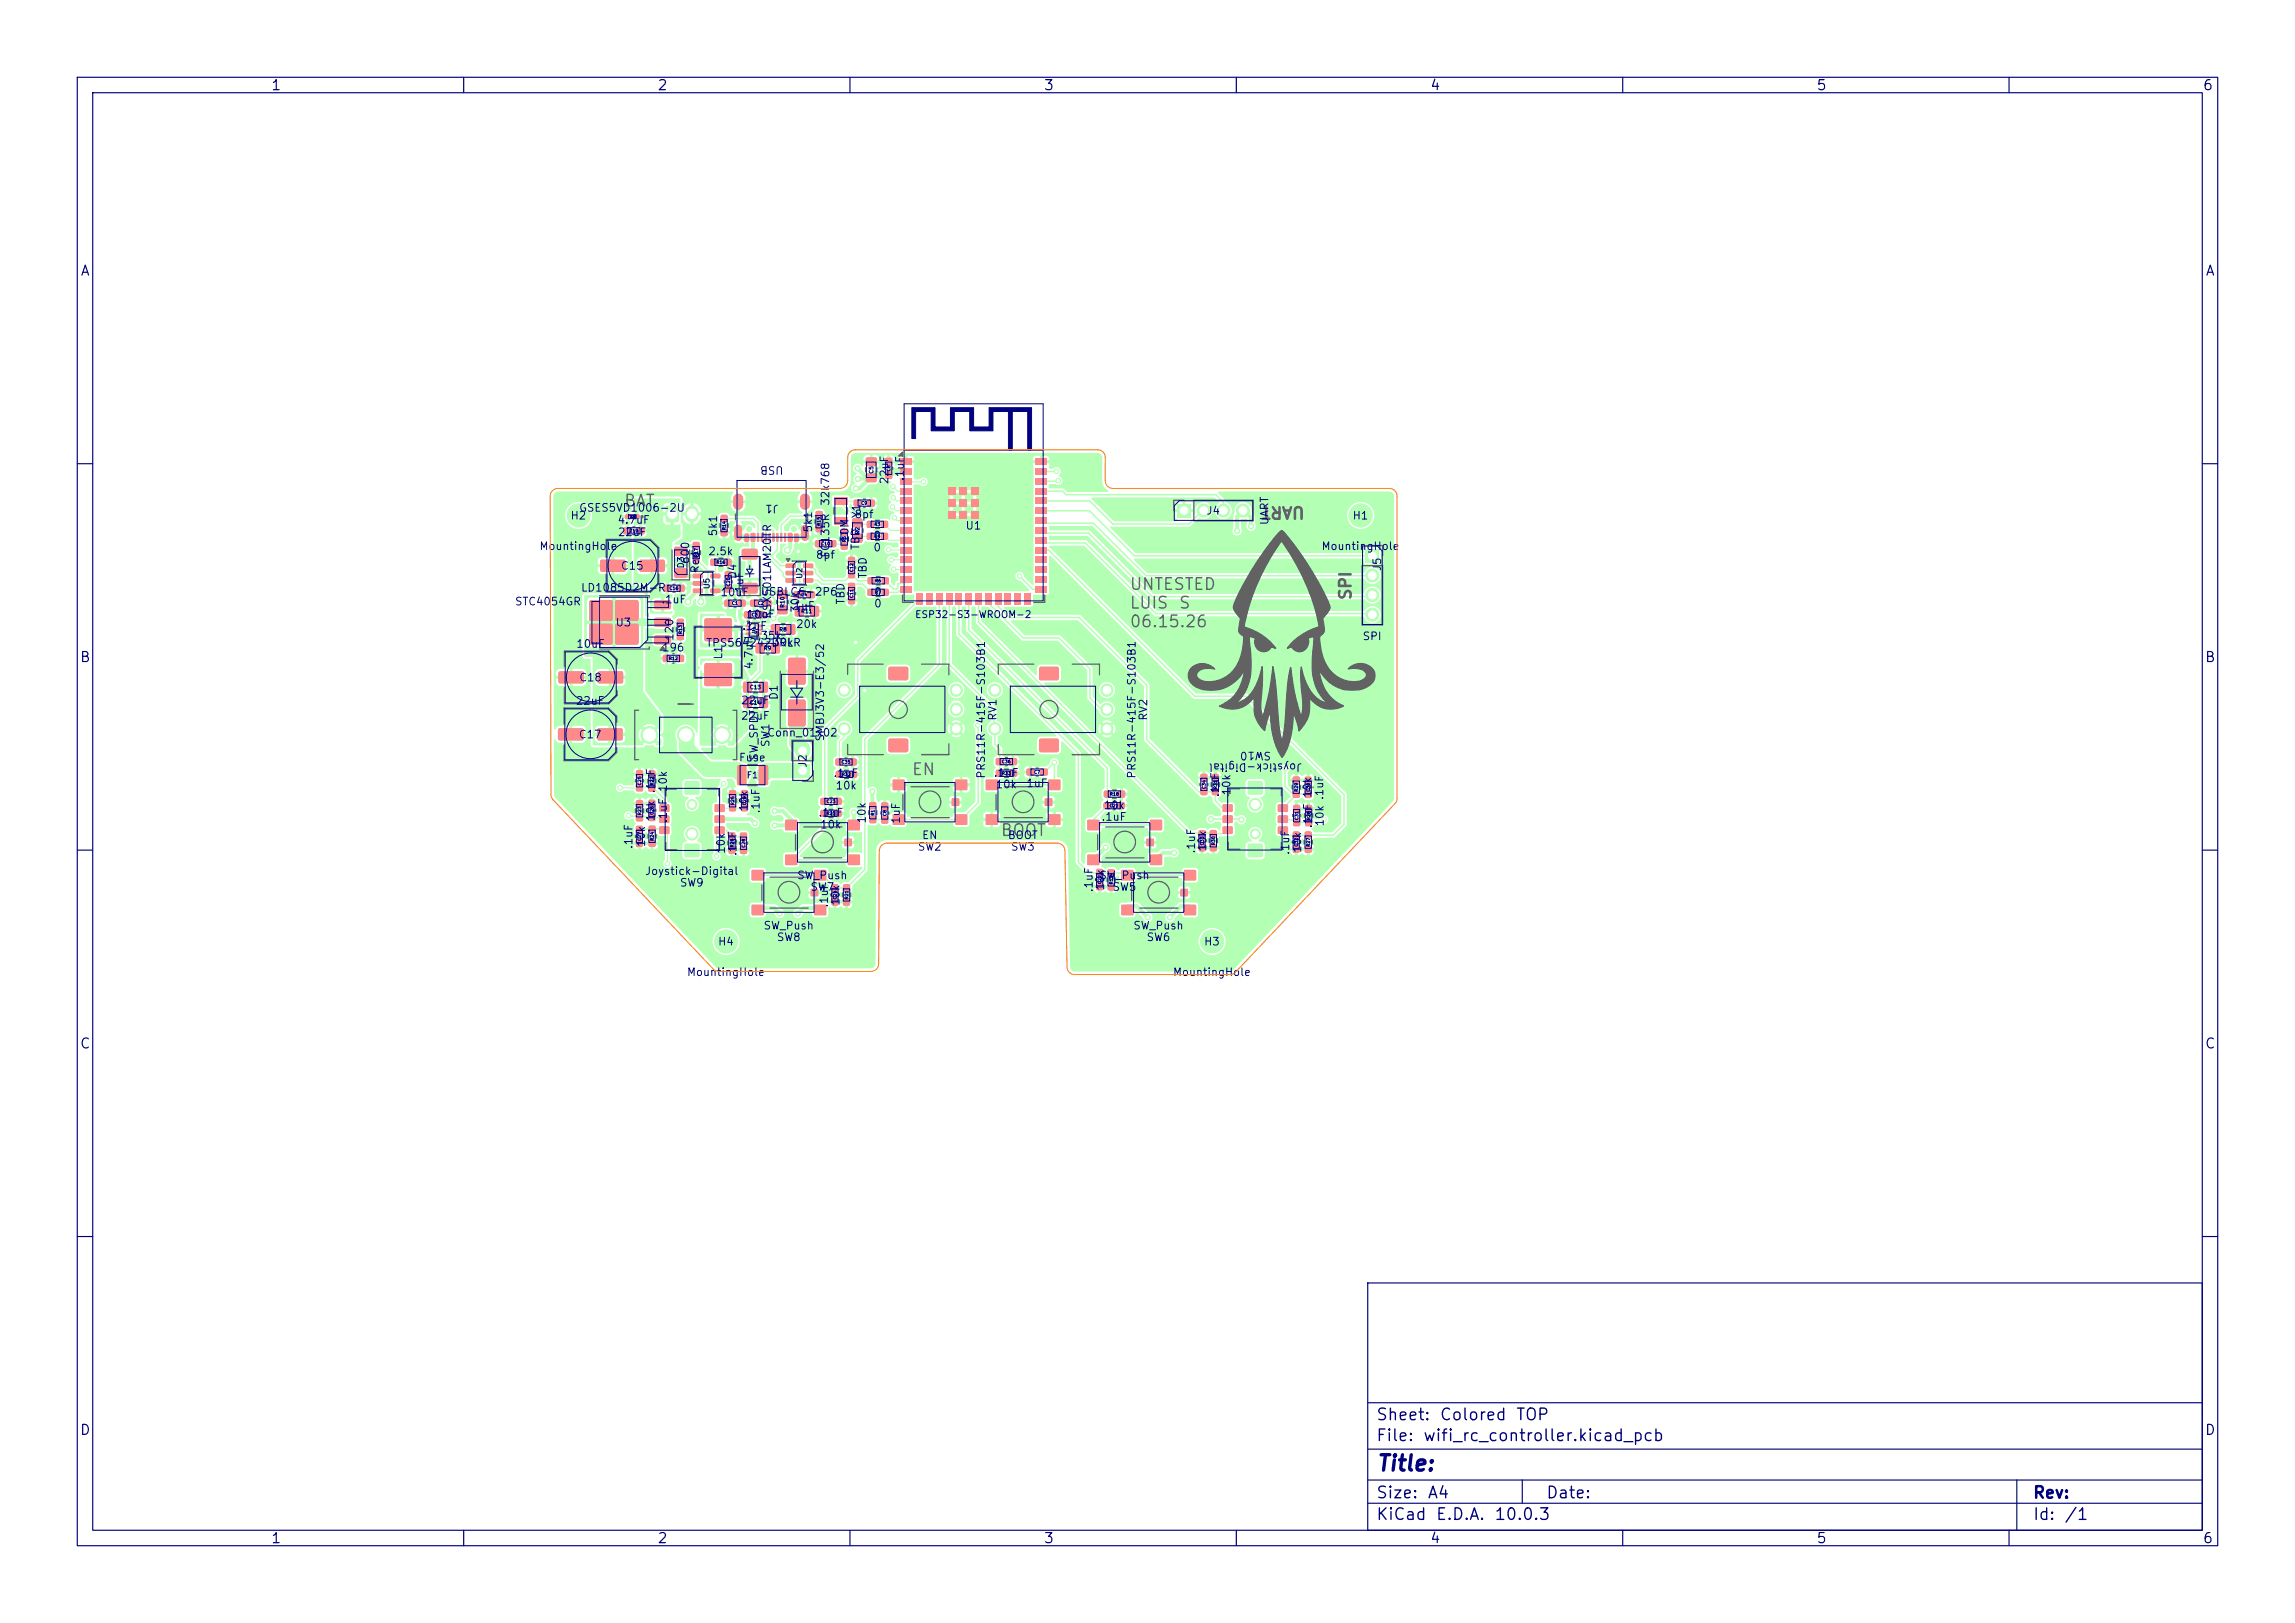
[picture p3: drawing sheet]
<svg xmlns="http://www.w3.org/2000/svg" width="297mm" height="210mm" viewBox="0 0 297 210" stroke-linecap="round" stroke-linejoin="round" font-family="sans-serif">
<defs><g id="words">
<text font-size="2" fill="#000080" x="178" y="190.8">Title:</text>
<g font-size="1.5" fill="#626262">
<text x="80.6" y="65.9">BAT</text>
<text x="168.9" y="65.2" transform="rotate(-180 168.9 65.2)">UART</text>
<text x="146.1" y="76.7">UNTESTED</text>
<text x="175.2" y="77.8" transform="rotate(-90 175.2 77.8)">SPI</text>
<text x="146.1" y="79.1">LUIS</text>
<text x="146.1" y="81.5">06.15.26</text>
<text x="152.5" y="79.1">S</text>
<text x="117.9" y="100.7">EN</text>
<text x="129.4" y="108.6">BOOT</text>
</g>
<g font-size="1.5" fill="#000080">
<text x="178" y="184.2">Sheet:</text>
<text x="186.2" y="184.2">Colored</text>
<text x="196.1" y="184.2">TOP</text>
<text x="178" y="186.9">File:</text>
<text x="184.1" y="186.9">wifi_rc_controller.kicad_pcb</text>
<text x="178" y="197.1">KiCad</text>
<text x="178" y="194.3">Size:</text>
<text x="184.7" y="194.3">A4</text>
<text x="185.7" y="197.1">E.D.A.</text>
<text x="193.3" y="197.1">10.0.3</text>
<text x="200" y="194.3">Date:</text>
<text x="263" y="194.3">Rev:</text>
<text x="263" y="197.1">Id:</text>
<text x="267.1" y="197.1">/1</text>
</g>
<g font-size="1.3" fill="#000080">
<text x="35" y="12">1</text>
<text x="85" y="12">2</text>
<text x="135" y="12">3</text>
<text x="185" y="12">4</text>
<text x="235" y="12">5</text>
<text x="285" y="12">6</text>
<text x="10.3" y="36">A</text>
<text x="285.4" y="36">A</text>
<text x="10.3" y="86">B</text>
<text x="285.3" y="86">B</text>
<text x="10.3" y="136">C</text>
<text x="285.3" y="136">C</text>
<text x="10.3" y="186">D</text>
<text x="285.3" y="186">D</text>
<text x="35" y="200">1</text>
<text x="85" y="200">2</text>
<text x="135" y="200">3</text>
<text x="185" y="200">4</text>
<text x="235" y="200">5</text>
<text x="285" y="200">6</text>
</g>
<g font-size="1" fill="#000080">
<text x="100.8" y="65.1" transform="rotate(-180 100.8 65.1)">J1</text>
<text x="101.5" y="60.1" transform="rotate(-180 101.5 60.1)">USB</text>
<text x="107.6" y="65.5" transform="rotate(-90 107.6 65.5)">32k768</text>
<text x="115.2" y="62.7" transform="rotate(-90 115.2 62.7)">22uF</text>
<text x="117.2" y="62.3" transform="rotate(-90 117.2 62.3)">.1uF</text>
<text x="69.7" y="71.4">MountingHole</text>
<text x="73.8" y="67.5">H2</text>
<text x="74.9" y="66.5">GSES5VD1006-2U</text>
<text x="79.8" y="68">4.7uF</text>
<text x="79.9" y="69.6">22uF</text>
<text x="93" y="69.5" transform="rotate(-90 93 69.5)">5k1</text>
<text x="105.3" y="69" transform="rotate(-90 105.3 69)">5k1</text>
<text x="110.1" y="70.3" transform="rotate(-90 110.1 70.3)">10M</text>
<text x="110.5" y="67.3">8pf</text>
<text x="111.4" y="71.3" transform="rotate(-90 111.4 71.3)">TBD</text>
<text x="111.6" y="67.1" transform="rotate(-90 111.6 67.1)">Y1</text>
<text x="112.9" y="70">0</text>
<text x="112.9" y="71.6">0</text>
<text x="124.9" y="68.8">U1</text>
<text x="156.1" y="66.8">J4</text>
<text x="164.4" y="68" transform="rotate(-90 164.4 68)">UART</text>
<text x="170.9" y="71.4">MountingHole</text>
<text x="175" y="67.5">H1</text>
<text x="75.1" y="76.8">LD1085D2M-R</text>
<text x="80.3" y="74">C15</text>
<text x="89.4" y="73.1" transform="rotate(-90 89.4 73.1)">600</text>
<text x="90.7" y="74.3" transform="rotate(-90 90.7 74.3)">Red</text>
<text x="91.6" y="72.1">2.5k</text>
<text x="93.2" y="77.4">10uF</text>
<text x="95.5" y="75" transform="rotate(-90 95.5 75)">D4</text>
<text x="96.4" y="76.8" transform="rotate(-90 96.4 76.8)">1uF</text>
<text x="98.4" y="77.3">USBLC6-2P6</text>
<text x="105.5" y="72.5">8pf</text>
<text x="107.6" y="72.2" transform="rotate(-90 107.6 72.2)">FC135R</text>
<text x="112.4" y="74.9" transform="rotate(-90 112.4 74.9)">TBD</text>
<text x="113" y="77.3">0</text>
<text x="179" y="74" transform="rotate(-90 179 74)">J5</text>
<text x="66.6" y="78.6">STC4054GR</text>
<text x="79.6" y="81.3">U3</text>
<text x="85.5" y="78.3">.1uF</text>
<text x="87.4" y="83" transform="rotate(-90 87.4 83)">120</text>
<text x="91.3" y="83.9">TPS564242DRLR</text>
<text x="96" y="81.7">.1uF</text>
<text x="96.5" y="80.2">10uF</text>
<text x="97.4" y="83">135k</text>
<text x="99.9" y="83.9">30k</text>
<text x="100" y="80.1" transform="rotate(-90 100 80.1)">RSX501LAM20TR</text>
<text x="102.6" y="79.1">1uF</text>
<text x="102.9" y="81.5">20k</text>
<text x="103.7" y="79.4" transform="rotate(-90 103.7 79.4)">30k</text>
<text x="109.5" y="78.3" transform="rotate(-90 109.5 78.3)">TBD</text>
<text x="113" y="78.8">0</text>
<text x="176.3" y="83.1">SPI</text>
<text x="74.5" y="84.1">10uF</text>
<text x="74.9" y="88.4">C18</text>
<text x="85.6" y="84.5">196</text>
<text x="93.7" y="85.4" transform="rotate(-90 93.7 85.4)">L1</text>
<text x="97.7" y="86.7" transform="rotate(-90 97.7 86.7)">4.7uH</text>
<text x="74.4" y="91.4">22uF</text>
<text x="74.8" y="95.8">C17</text>
<text x="95.8" y="93.4">22uF</text>
<text x="95.8" y="91.4">22uF</text>
<text x="99.2" y="95.6">Conn_01x02</text>
<text x="100.9" y="90.7" transform="rotate(-90 100.9 90.7)">D1</text>
<text x="129.2" y="93.3" transform="rotate(-90 129.2 93.3)">RV1</text>
<text x="148.7" y="93.3" transform="rotate(-90 148.7 93.3)">RV2</text>
<text x="95.6" y="98.8">Fuse</text>
<text x="98.3" y="98.5" transform="rotate(-90 98.3 98.5)">SW_SPDT</text>
<text x="99.8" y="96.7" transform="rotate(-90 99.8 96.7)">SW1</text>
<text x="104.6" y="99.4" transform="rotate(-90 104.6 99.4)">J2</text>
<text x="106.9" y="96" transform="rotate(-90 106.9 96)">SMBJ3V3-E3/52</text>
<text x="107.8" y="100.8">.1uF</text>
<text x="127.7" y="100.8" transform="rotate(-90 127.7 100.8)">PRS11R-415F-S103B1</text>
<text x="128.5" y="100.7">.1uF</text>
<text x="147.2" y="100.8" transform="rotate(-90 147.2 100.8)">PRS11R-415F-S103B1</text>
<text x="164.6" y="97" transform="rotate(-180 164.6 97)">SW10</text>
<text x="168.6" y="98.5" transform="rotate(-180 168.6 98.5)">Joystick-Digital</text>
<text x="85" y="106.4" transform="rotate(-90 85 106.4)">10k</text>
<text x="85" y="102.7" transform="rotate(-90 85 102.7)">.1uF</text>
<text x="86.6" y="106.6" transform="rotate(-90 86.6 106.6)">.1uF 10k</text>
<text x="97" y="105.1" transform="rotate(-90 97 105.1)">10k</text>
<text x="98.5" y="105.3" transform="rotate(-90 98.5 105.3)">.1uF</text>
<text x="105.8" y="105.9">.1uF</text>
<text x="106.1" y="107.4">10k</text>
<text x="108.1" y="102.4">10k</text>
<text x="112.3" y="106.6" transform="rotate(-90 112.3 106.6)">10k</text>
<text x="116.7" y="106.7" transform="rotate(-90 116.7 106.7)">1uF</text>
<text x="128.8" y="102.2">10k</text>
<text x="132.7" y="102.1">1uF</text>
<text x="142.5" y="106.4">.1uF</text>
<text x="142.7" y="104.9">10k</text>
<text x="158" y="103.2" transform="rotate(-90 158 103.2)">.1uF</text>
<text x="159.5" y="103" transform="rotate(-90 159.5 103)">10k</text>
<text x="170" y="107.3" transform="rotate(-90 170 107.3)">.1uF 10k</text>
<text x="171.5" y="107" transform="rotate(-90 171.5 107)">10k .1uF</text>
<text x="82.1" y="109.9" transform="rotate(-90 82.1 109.9)">.1uF</text>
<text x="83.4" y="113.5">Joystick-Digital</text>
<text x="83.7" y="109.7" transform="rotate(-90 83.7 109.7)">10k</text>
<text x="94.1" y="110.6" transform="rotate(-90 94.1 110.6)">10k</text>
<text x="95.6" y="110.8" transform="rotate(-90 95.6 110.8)">.1uF</text>
<text x="118.7" y="110.3">SW2</text>
<text x="119.2" y="108.8">EN</text>
<text x="130.3" y="108.8">BOOT</text>
<text x="130.8" y="110.3">SW3</text>
<text x="154.9" y="110.5" transform="rotate(-90 154.9 110.5)">.1uF</text>
<text x="156.4" y="110.3" transform="rotate(-90 156.4 110.3)">10k</text>
<text x="167.1" y="110.7" transform="rotate(-90 167.1 110.7)">.1uF</text>
<text x="168.6" y="110.5" transform="rotate(-90 168.6 110.5)">10k</text>
<text x="87.9" y="115">SW9</text>
<text x="103.1" y="114">SW_Push</text>
<text x="104.8" y="115.5">SW7</text>
<text x="107.4" y="117.5" transform="rotate(-90 107.4 117.5)">.1uF</text>
<text x="108.9" y="117.3" transform="rotate(-90 108.9 117.3)">10k</text>
<text x="141.6" y="115.5" transform="rotate(-90 141.6 115.5)">.1uF</text>
<text x="142.2" y="114">SW_Push</text>
<text x="143.1" y="115.3" transform="rotate(-90 143.1 115.3)">10k</text>
<text x="143.9" y="115.5">SW5</text>
<text x="92.8" y="122.6">H4</text>
<text x="98.7" y="120.5">SW_Push</text>
<text x="100.5" y="122">SW8</text>
<text x="146.6" y="120.5">SW_Push</text>
<text x="148.3" y="122">SW6</text>
<text x="155.7" y="122.6">H3</text>
<text x="88.8" y="126.5">MountingHole</text>
<text x="151.7" y="126.5">MountingHole</text>
</g>
<text font-size=".9" fill="#000080" x="118.3" y="80.2">ESP32-S3-WROOM-2</text>
<g font-size=".8" fill="#000080">
<text x="88.7" y="73.6" transform="rotate(-90 88.7 73.6)">D3</text>
<text x="96.6" y="100.9">F1</text>
</g>
<g font-size=".7" fill="#000080">
<text x="92" y="76.3" transform="rotate(-90 92 76.3)">U5</text>
<text x="104" y="75" transform="rotate(-90 104 75)">U2</text>
</g>
<g font-size=".5" fill="#000080">
<text x="113.1" y="61.3" transform="rotate(-90 113.1 61.3)">C5</text>
<text x="111.3" y="69.2" transform="rotate(-90 111.3 69.2)">R2</text>
<text x="100.8" y="81.8">R8</text>
<text x="101.6" y="78.7" transform="rotate(-90 101.6 78.7)">R10</text>
<text x="103.6" y="79.5">R11</text>
<text x="97" y="89.3">C13</text>
<text x="98.8" y="84.3">R9</text>
<text x="97" y="91.3">C14</text>
</g>
<g font-size=".4" fill="#000080">
<text x="111.4" y="65.4">C9</text>
<text x="115.3" y="61" transform="rotate(-90 115.3 61)">C6</text>
<text x="81.4" y="69">C19</text>
<text x="94" y="68.6" transform="rotate(-90 94 68.6)">R14</text>
<text x="106.2" y="70.7">C10</text>
<text x="106.3" y="68.1" transform="rotate(-90 106.3 68.1)">R15</text>
<text x="109.6" y="70.2" transform="rotate(-90 109.6 70.2)">R5</text>
<text x="113.1" y="68.2">R3</text>
<text x="113.1" y="69.7">R4</text>
<text x="86.6" y="76.4">C16</text>
<text x="90.4" y="72.1" transform="rotate(-90 90.4 72.1)">R17</text>
<text x="92.7" y="73.1">R16</text>
<text x="94.6" y="75.9" transform="rotate(-90 94.6 75.9)">C20</text>
<text x="103.6" y="77.3">C4</text>
<text x="110.5" y="77.4" transform="rotate(-90 110.5 77.4)">C11</text>
<text x="110.5" y="74.1" transform="rotate(-90 110.5 74.1)">C12</text>
<text x="113.2" y="77">R7</text>
<text x="113.2" y="75.5">R6</text>
<text x="88.4" y="82.1" transform="rotate(-90 88.4 82.1)">R13</text>
<text x="94.7" y="78.4">C1</text>
<text x="97.2" y="79.9">C3</text>
<text x="97.9" y="82" transform="rotate(-90 97.9 82)">U4</text>
<text x="98" y="78.4">C2</text>
<text x="86.5" y="85.5">R12</text>
<text x="83.1" y="101.7" transform="rotate(-90 83.1 101.7)">C25</text>
<text x="84.7" y="101.7" transform="rotate(-90 84.7 101.7)">R22</text>
<text x="108.9" y="98.9">C35</text>
<text x="108.9" y="100.5">R32</text>
<text x="129.6" y="98.9">C36</text>
<text x="129.6" y="100.4">R33</text>
<text x="133.8" y="100.2">C7</text>
<text x="83.1" y="105.5" transform="rotate(-90 83.1 105.5)">R23</text>
<text x="84.7" y="105.5" transform="rotate(-90 84.7 105.5)">C26</text>
<text x="95.1" y="104.2" transform="rotate(-90 95.1 104.2)">R25</text>
<text x="96.7" y="104.2" transform="rotate(-90 96.7 104.2)">C29</text>
<text x="106.9" y="105.6">R20</text>
<text x="106.9" y="104">C23</text>
<text x="113.3" y="105.6" transform="rotate(-90 113.3 105.6)">R1</text>
<text x="114.8" y="105.6" transform="rotate(-90 114.8 105.6)">C8</text>
<text x="143.6" y="104.6">C21</text>
<text x="143.6" y="103.1">R18</text>
<text x="156.1" y="102.1" transform="rotate(-90 156.1 102.1)">C34</text>
<text x="157.6" y="102.2" transform="rotate(-90 157.6 102.2)">R31</text>
<text x="168.1" y="102.5" transform="rotate(-90 168.1 102.5)">R29</text>
<text x="168.1" y="106.2" transform="rotate(-90 168.1 106.2)">C31</text>
<text x="169.6" y="102.5" transform="rotate(-90 169.6 102.5)">C30</text>
<text x="169.7" y="106.2" transform="rotate(-90 169.7 106.2)">R28</text>
<text x="83.1" y="108.9" transform="rotate(-90 83.1 108.9)">C27</text>
<text x="84.7" y="108.8" transform="rotate(-90 84.7 108.8)">R24</text>
<text x="95" y="109.7" transform="rotate(-90 95 109.7)">R26</text>
<text x="96.5" y="109.7" transform="rotate(-90 96.5 109.7)">C28</text>
<text x="155.9" y="109.4" transform="rotate(-90 155.9 109.4)">C33</text>
<text x="157.3" y="109.4" transform="rotate(-90 157.3 109.4)">R30</text>
<text x="168.1" y="109.6" transform="rotate(-90 168.1 109.6)">C32</text>
<text x="169.6" y="109.6" transform="rotate(-90 169.6 109.6)">R27</text>
<text x="108.4" y="116.4" transform="rotate(-90 108.4 116.4)">C24</text>
<text x="109.9" y="116.4" transform="rotate(-90 109.9 116.4)">R21</text>
<text x="142.6" y="114.4" transform="rotate(-90 142.6 114.4)">C22</text>
<text x="144.1" y="114.5" transform="rotate(-90 144.1 114.5)">R19</text>
</g>
<text font-size=".3" fill="#000080" x="81.5" y="67.1">D2</text>
</g></defs>
<g fill="#b3ffb3">
<path d="M106.2 103.3l.2-.1 .8 .1v.2v.6l-.2 .1-.8-.1v-.2z"/>
<path d="M107.9 103.3l.2-.1 .8 .1v.2v.6l-.2 .1-.8-.1v-.2z"/>
<path d="M84.7 82.3l.2-.1h1.8l.2 .3-.1 .8-.2 .1h-1.8l-.1-.2z"/>
<path d="M84.7 80l.2-.1h1.8l.2 .3-.1 .8-.2 .1h-1.8l-.1-.2z"/>
<path d="M76.3 77.7l.2-.1h5.9l.2 .1v.2v5.3v.2h-.2h-5.9h-.2l-.1-.2v-5.3z"/>
<path d="M84.7 77.7l.2-.1 1.8 .1 .2 .2-.1 .8-.2 .1h-1.8l-.1-.2z"/>
<path d="M156.9 102l.1-.1 .7 .1 .1 .2-.1 .7h-.2h-.6l-.1-.2z"/>
<path d="M156.9 100.2l.1-.1 .7 .1 .1 .2-.1 .6-.2 .1-.6-.1-.1-.1z"/>
<path d="M95.9 104l.2-.1 .7 .1v.2v.7l-.2 .1-.7-.1v-.1z"/>
<path d="M95.9 102.3l.2-.1 .7 .1v.1v.8l-.2 .1-.7-.1v-.2z"/>
<path d="M142.9 103.8h.1h.8l.1 .2-.1 .7h-.2h-.7l-.1-.2z"/>
<path d="M144.6 103.8h.1h.8l.1 .2-.1 .7h-.2h-.7l-.1-.2z"/>
<path d="M77.3 94.3l.2-.1h2.9l.2 .3v1.2l-.3 .1h-2.9l-.1-.2z"/>
<path d="M72.3 94.3l.1-.1h3l.1 .3v1.2l-.2 .1h-2.9l-.2-.2z"/>
<path d="M102.8 76.5h.1h.8l.1 .2-.1 .7h-.2h-.7l-.1-.2z"/>
<path d="M104.5 76.5h.2h.7l.1 .2-.1 .7h-.2h-.7l-.1-.2z"/>
<path d="M84 106.9l.2-.1 .6 .1 .1 .1-.1 .7-.2 .1-.6-.1-.1-.2z"/>
<path d="M84 108.7l.2-.1 .6 .1 .1 .2-.1 .6-.2 .1-.6-.1-.1-.1z"/>
<path d="M108.2 98.2l.1-.1 .8 .1 .1 .2-.1 .6-.2 .1-.7-.1-.1-.2z"/>
<path d="M109.9 98.2l.2-.1 .7 .1 .1 .2-.1 .6-.2 .1-.7-.1-.1-.2z"/>
<path d="M145.1 117.1h1.6v1.3h-1.6z"/>
<path d="M153.2 117.1h1.6v1.3h-1.6z"/>
<path d="M145.1 112.6h1.6v1.3h-1.6z"/>
<path d="M153.2 112.6h1.6v1.3h-1.6z"/>
<path d="M152.8 115h.9v1h-.9z"/>
<path d="M101.6 110.6h1.6v1.3h-1.6z"/>
<path d="M109.7 110.6h1.6v1.3h-1.6z"/>
<path d="M101.6 106.1h1.6v1.3h-1.6z"/>
<path d="M109.7 106.1h1.6v1.3h-1.6z"/>
<path d="M109.3 108.5h.9v1h-.9z"/>
<path d="M168.9 106h.2h.7v.2v.7h-.2h-.7v-.2z"/>
<path d="M168.9 104.2l.2-.1 .7 .1v.2v.6l-.2 .1-.7-.1v-.1z"/>
<path d="M97.1 77.6h.2h.8v.2v.7h-.2h-.8v-.2z"/>
<path d="M98.9 77.6h.1h.8l.1 .2-.1 .7h-.2h-.7l-.1-.2z"/>
<path d="M152.4 65.2h1.7v1.7h-1.7z"/>
</g>
<g fill="#b3ffb3" stroke="#b3ffb3" stroke-width=".13">
<circle cx="155.8" cy="66.1" r=".85"/>
<circle cx="158.3" cy="66.1" r=".85"/>
<circle cx="160.9" cy="66.1" r=".85"/>
</g>
<g fill="#b3ffb3">
<path d="M114.6 61l.2-.1 .6 .1 .1 .2-.1 .7-.2 .1-.6-.1-.1-.1z"/>
<path d="M114.6 59.3l.2-.1 .6 .1 .1 .1-.1 .8-.2 .1-.6-.1-.1-.2z"/>
<path d="M99.8 80.8h.2h.9v.2v1.1l-.2 .1-.9-.1-.1-.2z"/>
<path d="M101.8 80.8h.2h.9v.2v1.1l-.2 .1-.9-.1-.1-.2z"/>
<path d="M103 98.9h1.7v1.7h-1.7z"/>
</g>
<circle cx="103.9" cy="97.2" r=".85" fill="#b3ffb3" stroke="#b3ffb3" stroke-width=".13"/>
<g fill="#b3ffb3">
<path d="M128.9 99.6h.2h.7v.2v.7h-.2h-.7v-.2z"/>
<path d="M130.7 99.6h.2h.7v.2v.7h-.2h-.7v-.2z"/>
<path d="M167.3 107.6h.2h.7v.2v.8h-.2h-.7v-.2z"/>
<path d="M167.3 109.4l.2-.1 .7 .1v.1v.8l-.2 .1-.7-.1v-.2z"/>
<path d="M115 95.7l.2-.1h2.2l.1 .2v1.4l-.2 .2-2.2-.1-.2-.2z"/>
<path d="M115 86.4l.2-.1h2.2l.1 .2v1.4l-.2 .2-2.2-.1-.2-.2z"/>
</g>
<g fill="#b3ffb3" stroke="#b3ffb3" stroke-width=".13">
<circle cx="123.7" cy="94.3" r=".8"/>
<circle cx="123.7" cy="91.8" r=".8"/>
<circle cx="123.7" cy="89.3" r=".8"/>
<circle cx="109.3" cy="94.3" r=".8"/>
<circle cx="109.3" cy="89.3" r=".8"/>
</g>
<g fill="#b3ffb3">
<path d="M82.8 72.5l.2-.1h2.9l.1 .3v1.1l-.2 .2h-2.9l-.2-.2z"/>
<path d="M77.7 72.5l.2-.1h2.9l.2 .3v1.1l-.3 .2h-2.9l-.2-.2z"/>
<path d="M95.8 107.8l.2-.1 .6 .1 .1 .1-.1 .8-.1 .1-.7-.1-.1-.2z"/>
<path d="M95.8 109.5l.2-.1 .6 .1 .1 .2-.1 .7-.1 .1-.7-.1-.1-.1z"/>
<path d="M93.8 72.3h.2h.6l.1 .2-.1 .7h-.1h-.7l-.1-.2z"/>
<path d="M92 72.3h.1h.7l.1 .2-.1 .7h-.2h-.6l-.1-.2z"/>
<path d="M106.2 104.8h.2h.6l.1 .2-.1 .7h-.1h-.7l-.1-.2z"/>
<path d="M108 104.8h.2h.7v.2v.7h-.2h-.7v-.2z"/>
<path d="M99.8 83.2h.2h.9l.1 .2-.1 1.1-.2 .1-.9-.1v-.2z"/>
<path d="M97.8 83.2h.2h.9l.1 .2-.1 1.1-.2 .1-.9-.1v-.2z"/>
<path d="M97.3 117.1h1.5v1.3h-1.5z"/>
<path d="M105.4 117.1h1.5v1.3h-1.5z"/>
<path d="M97.3 112.6h1.5v1.3h-1.5z"/>
<path d="M105.4 112.6h1.5v1.3h-1.5z"/>
<path d="M104.9 115h1v1h-1z"/>
<path d="M84 101.6l.1-.1 .7 .1v.1v.7l-.2 .1-.6-.1-.1-.2z"/>
<path d="M84 99.7h.1h.7v.2v.7l-.2 .1-.6-.1-.1-.2z"/>
<path d="M112.1 61.3l.2-.1 1.1 .1 .1 .2-.1 .8-.2 .1-1.1-.1-.1-.1z"/>
<path d="M112.1 59.2h.2h1.1l.1 .2-.1 .9h-.2h-1.1l-.1-.2z"/>
<path d="M109.8 75.5l.2-.1 .6 .1 .1 .1-.1 .8-.2 .1-.6-.1-.1-.2z"/>
<path d="M109.8 77.2l.2-.1 .6 .1 .1 .2-.1 .7-.2 .1-.6-.1-.1-.1z"/>
</g>
<g fill="#b3ffb3" stroke="#b3ffb3" stroke-width=".13">
<circle cx="93.5" cy="95.1" r="1.1"/>
<circle cx="88.7" cy="95.1" r="1.1"/>
<circle cx="84" cy="95.1" r="1.1"/>
</g>
<g fill="#b3ffb3">
<path d="M85.9 75.7l.2-.1 .7 .1 .1 .2-.1 .6-.1 .1-.8-.1-.1-.1z"/>
<path d="M87.6 75.7l.2-.1 .8 .1v.2v.6l-.2 .1-.8-.1-.1-.1z"/>
<path d="M127.6 105.4h1.5v1.3h-1.5z"/>
<path d="M135.7 105.4h1.5v1.3h-1.5z"/>
<path d="M127.6 100.9h1.5v1.3h-1.5z"/>
<path d="M135.7 100.9h1.5v1.3h-1.5z"/>
<path d="M135.2 103.3h1v1h-1z"/>
<path d="M95.5 77.6h.2h.7l.1 .2-.1 .7h-.1h-.8l-.1-.2z"/>
<path d="M93.8 77.6h.1h.8l.1 .2-.1 .7h-.1h-.8l-.1-.2z"/>
<path d="M93.3 66.7l.2-.1 .6 .1 .1 .1-.1 .7-.2 .1-.6-.1-.1-.2z"/>
<path d="M93.3 68.5l.2-.1 .6 .1 .1 .2-.1 .6-.2 .1-.6-.1-.1-.1z"/>
<path d="M112.5 103.8h.2h.7v.2v.7h-.2h-.7v-.2z"/>
<path d="M112.5 105.6h.2h.7v.2v.7l-.2 .1-.7-.1v-.2z"/>
<path d="M161.5 109.2h.2h1.5h.2v.2v1.3v.2l-.2 .1h-1.5l-.2-.1-.1-.2v-1.3z"/>
</g>
<g fill="#b3ffb3" stroke="#b3ffb3" stroke-width=".13">
<circle cx="162.4" cy="107.9" r=".65"/>
<circle cx="162.4" cy="104.1" r=".8"/>
</g>
<g fill="#b3ffb3">
<path d="M161.5 101.1h.2h1.5h.2v.2v1.3v.2l-.2 .1h-1.5l-.2-.1-.1-.2v-1.3z"/>
<path d="M165.4 107h1.3v.9h-1.3z"/>
<path d="M165.4 105.5h1.3v1h-1.3z"/>
<path d="M165.4 104.1h1.3v.9h-1.3z"/>
<path d="M158.2 107h1.3v.9h-1.3z"/>
<path d="M158.2 105.5h1.3v1h-1.3z"/>
<path d="M158.2 104.1h1.3v.9h-1.3z"/>
<path d="M105.6 66.2l.2-.1 .6 .1 .1 .1-.1 .7-.2 .1-.6-.1-.1-.2z"/>
<path d="M105.6 68l.2-.1 .6 .1 .1 .2-.1 .6-.2 .1-.6-.1-.1-.1z"/>
<path d="M101.7 72.9h1.2l.1 .2v.3l-.2 .1h-1.1l-.1-.1z"/>
<path d="M101.7 73.9h1.2l.1 .1v.4l-.2 .1-1.1-.1-.1-.1z"/>
<path d="M101.7 74.8h1.2l.1 .2v.3l-.2 .1h-1.1l-.1-.1z"/>
<path d="M104 74.8h1.2v.2v.3l-.1 .1h-1.1l-.1-.1z"/>
<path d="M104 73.9h1.2v.1v.4l-.1 .1-1.1-.1-.1-.1z"/>
<path d="M104 72.9h1.2v.2v.3l-.1 .1h-1.1l-.1-.1z"/>
<path d="M91.2 85.9l.2-.1h3.1l.2 .1v.1v2.5v.2l-.2 .1h-3.1l-.2-.1-.1-.2v-2.5z"/>
<path d="M91.2 80.1l.2-.1h3.1l.2 .1v.1v2.5v.2l-.2 .1h-3.1l-.2-.1-.1-.2v-2.5z"/>
<path d="M156.6 107.5l.2-.1 .6 .1 .1 .1-.1 .7-.1 .1-.7-.1-.1-.2z"/>
<path d="M156.6 109.3l.2-.1 .6 .1 .1 .1-.1 .7-.1 .1-.7-.1-.1-.2z"/>
<path d="M116.5 59.3h1.5v.9h-1.5z"/>
<path d="M116.5 60.6h1.5v.9h-1.5z"/>
<path d="M116.5 61.8h1.5v.9h-1.5z"/>
<path d="M116.5 63.1h1.5v.9h-1.5z"/>
<path d="M116.5 64.4h1.5v.9h-1.5z"/>
<path d="M116.5 65.6h1.5v.9h-1.5z"/>
<path d="M116.5 66.9h1.5v.9h-1.5z"/>
<path d="M116.5 68.2h1.5v.9h-1.5z"/>
<path d="M116.5 69.5h1.5v.9h-1.5z"/>
<path d="M116.5 70.7h1.5v.9h-1.5z"/>
<path d="M116.5 72h1.5v.9h-1.5z"/>
<path d="M116.5 73.3h1.5v.9h-1.5z"/>
<path d="M116.5 74.5h1.5v.9h-1.5z"/>
<path d="M116.5 75.8h1.5v.9h-1.5z"/>
<path d="M118.6 76.8h.9v1.5h-.9z"/>
<path d="M119.8 76.8h.9v1.5h-.9z"/>
<path d="M121.1 76.8h.9v1.5h-.9z"/>
<path d="M122.4 76.8h.9v1.5h-.9z"/>
<path d="M123.6 76.8h.9v1.5h-.9z"/>
<path d="M124.9 76.8h.9v1.5h-.9z"/>
<path d="M126.2 76.8h.9v1.5h-.9z"/>
<path d="M127.5 76.8h.9v1.5h-.9z"/>
<path d="M128.7 76.8h.9v1.5h-.9z"/>
<path d="M130 76.8h.9v1.5h-.9z"/>
<path d="M131.3 76.8h.9v1.5h-.9z"/>
<path d="M132.5 76.8h.9v1.5h-.9z"/>
<path d="M134 75.8h1.5v.9h-1.5z"/>
<path d="M134 74.5h1.5v.9h-1.5z"/>
<path d="M134 73.3h1.5v.9h-1.5z"/>
<path d="M134 72h1.5v.9h-1.5z"/>
<path d="M134 70.7h1.5v.9h-1.5z"/>
<path d="M134 69.5h1.5v.9h-1.5z"/>
<path d="M134 68.2h1.5v.9h-1.5z"/>
<path d="M134 66.9h1.5v.9h-1.5z"/>
<path d="M134 65.6h1.5v.9h-1.5z"/>
<path d="M134 64.4h1.5v.9h-1.5z"/>
<path d="M134 63.1h1.5v.9h-1.5z"/>
<path d="M134 61.8h1.5v.9h-1.5z"/>
<path d="M134 60.6h1.5v.9h-1.5z"/>
<path d="M134 59.3h1.5v.9h-1.5z"/>
<path d="M122.6 63.1h1v1h-1z"/>
</g>
<circle cx="123.1" cy="64.3" r=".32" fill="#b3ffb3" stroke="#b3ffb3" stroke-width=".13"/>
<path d="M122.6 64.6h1v1h-1z" fill="#b3ffb3"/>
<circle cx="123.1" cy="65.8" r=".32" fill="#b3ffb3" stroke="#b3ffb3" stroke-width=".13"/>
<path d="M122.6 66.1h1v1h-1z" fill="#b3ffb3"/>
<g fill="#b3ffb3" stroke="#b3ffb3" stroke-width=".13">
<circle cx="123.9" cy="63.6" r=".33"/>
<circle cx="123.9" cy="65.1" r=".33"/>
<circle cx="123.9" cy="66.6" r=".33"/>
</g>
<path d="M124.1 63.1h1v1h-1z" fill="#b3ffb3"/>
<circle cx="124.6" cy="64.3" r=".33" fill="#b3ffb3" stroke="#b3ffb3" stroke-width=".13"/>
<path d="M124.1 64.6h1v1h-1z" fill="#b3ffb3"/>
<circle cx="124.6" cy="65.8" r=".33" fill="#b3ffb3" stroke="#b3ffb3" stroke-width=".13"/>
<path d="M124.1 66.1h1v1h-1z" fill="#b3ffb3"/>
<g fill="#b3ffb3" stroke="#b3ffb3" stroke-width=".13">
<circle cx="125.4" cy="63.6" r=".32"/>
<circle cx="125.4" cy="65.1" r=".32"/>
<circle cx="125.4" cy="66.6" r=".32"/>
</g>
<path d="M125.6 63.1h1v1h-1z" fill="#b3ffb3"/>
<circle cx="126.1" cy="64.3" r=".32" fill="#b3ffb3" stroke="#b3ffb3" stroke-width=".13"/>
<path d="M125.6 64.6h1v1h-1z" fill="#b3ffb3"/>
<circle cx="126.1" cy="65.8" r=".32" fill="#b3ffb3" stroke="#b3ffb3" stroke-width=".13"/>
<g fill="#b3ffb3">
<path d="M125.6 66.1h1v1h-1z"/>
<path d="M89.7 70.2l.2-.1 .6 .1 .1 .1-.1 .7-.2 .1-.6-.1-.1-.2z"/>
<path d="M89.7 72l.2-.1 .6 .1 .1 .2-.1 .6-.2 .1-.6-.1-.1-.1z"/>
<path d="M134.6 95.6h2.3l.1 .2v1.4l-.2 .2-2.2-.1-.2-.2v-1.3z"/>
<path d="M134.5 86.4l.2-.1h2.2l.1 .2v1.4l-.2 .2-2.2-.1-.2-.2z"/>
</g>
<g fill="#b3ffb3" stroke="#b3ffb3" stroke-width=".13">
<circle cx="143.2" cy="94.3" r=".8"/>
<circle cx="143.2" cy="91.8" r=".8"/>
<circle cx="143.2" cy="89.3" r=".8"/>
<circle cx="128.7" cy="94.3" r=".8"/>
<circle cx="128.7" cy="89.3" r=".8"/>
</g>
<g fill="#b3ffb3">
<path d="M155.2 107.5l.1-.1 .7 .1v.1v.8l-.2 .1-.6-.1-.1-.2z"/>
<path d="M155.2 109.2l.1-.1 .7 .1v.2v.7l-.2 .1-.6-.1-.1-.1z"/>
<path d="M132.9 99.5l.2-.1 .7 .1 .1 .2-.1 .6-.1 .1-.8-.1-.1-.2z"/>
<path d="M134.6 99.5l.2-.1 .8 .1v.2v.6l-.2 .1-.8-.1-.1-.2z"/>
<path d="M140.7 110.6h1.6v1.3h-1.6z"/>
<path d="M148.8 110.6h1.6v1.3h-1.6z"/>
<path d="M140.7 106.1h1.6v1.3h-1.6z"/>
<path d="M148.8 106.1h1.6v1.3h-1.6z"/>
<path d="M148.4 108.5h.9v1h-.9z"/>
<path d="M82.4 101.4h.1h.7v.2v.8h-.2h-.6l-.1-.2z"/>
<path d="M82.4 99.7l.1-.1 .7 .1v.2v.7l-.2 .1-.6-.1-.1-.1z"/>
<path d="M87.6 80.1h.2h.7v.2v.7h-.2h-.7v-.2z"/>
<path d="M87.6 81.9h.2h.7v.2v.7l-.2 .1-.7-.1v-.2z"/>
<path d="M143.4 112.5h.2h.6l.1 .2-.1 .7h-.2h-.6l-.1-.2z"/>
<path d="M143.4 114.3h.2h.6l.1 .2-.1 .7-.2 .1-.6-.1-.1-.2z"/>
<path d="M168.9 107.6h.2h.6l.1 .2-.1 .7h-.2h-.6l-.1-.2z"/>
<path d="M168.9 109.5l.2-.1 .6 .1 .1 .1-.1 .7-.2 .1-.6-.1-.1-.2z"/>
<path d="M168.9 102.3l.2-.1 .6 .1 .1 .1-.1 .8-.2 .1-.6-.1-.1-.2z"/>
<path d="M168.9 100.5h.2h.6l.1 .2-.1 .8h-.2h-.6l-.1-.2z"/>
<path d="M89.7 74.3l1.2-.1 .1 .2v.3l-.2 .1h-1.1v-.1z"/>
<path d="M89.7 75.2h1.2l.1 .1v.4l-.2 .1h-1.1v-.2z"/>
<path d="M89.7 76.2l1.2-.1 .1 .2v.3l-.2 .1h-1.1v-.1z"/>
<path d="M92 76.2l1.2-.1v.2v.3l-.1 .1h-1.1l-.1-.1z"/>
<path d="M92 74.3l1.2-.1v.2v.3l-.1 .1h-1.1l-.1-.1z"/>
<path d="M82.4 105.4l.1-.1 .7 .1v.2v.6l-.2 .1-.6-.1-.1-.1z"/>
<path d="M82.4 103.6l.1-.1 .7 .1v.1v.7l-.2 .1-.6-.1-.1-.2z"/>
<path d="M142.9 102.3h.2h.6l.1 .2-.1 .7h-.1h-.7l-.1-.2z"/>
<path d="M144.7 102.3h.2h.7v.2v.7h-.2h-.7v-.2z"/>
<path d="M115.5 105.4h1.6v1.3h-1.6z"/>
<path d="M123.6 105.4h1.6v1.3h-1.6z"/>
<path d="M115.5 100.9h1.6v1.3h-1.6z"/>
<path d="M123.6 100.9h1.6v1.3h-1.6z"/>
<path d="M123.2 103.3h.9v1h-.9z"/>
<path d="M87.6 84.8l.2-.1 .7 .1v.2v.6l-.2 .1-.7-.1v-.2z"/>
<path d="M85.8 84.8l.2-.1 .7 .1v.2v.6l-.2 .1-.7-.1v-.2z"/>
<path d="M167.4 105.9h.2h.6l.1 .2-.1 .8h-.2h-.6l-.1-.2z"/>
<path d="M167.4 104.2l.2-.1 .6 .1 .1 .2-.1 .7-.2 .1-.6-.1-.1-.1z"/>
<path d="M109.8 73.8h.2h.6l.1 .2-.1 .8h-.2h-.6l-.1-.2z"/>
<path d="M109.8 72.1l.2-.1 .6 .1 .1 .2-.1 .7-.2 .1-.6-.1-.1-.1z"/>
<path d="M84 105.3l.1-.1 .7 .1v.1v.8l-.2 .1-.6-.1-.1-.2z"/>
<path d="M84 103.5h.1h.7v.2v.8h-.2h-.6l-.1-.2z"/>
<path d="M94.4 104.1l.2-.1 .6 .1 .1 .2-.1 .6-.2 .1-.6-.1-.1-.1z"/>
<path d="M94.4 102.3l.2-.1 .6 .1 .1 .1-.1 .7-.2 .1-.6-.1-.1-.2z"/>
<path d="M110.5 64.7l.2-.1 .8 .1v.2v.6l-.2 .1-.8-.1v-.2z"/>
<path d="M112.2 64.7l.2-.1 .8 .1v.2v.6l-.2 .1-.8-.1v-.2z"/>
<path d="M167.3 102.4l.2-.1 .7 .1v.1v.7l-.2 .1-.7-.1v-.2z"/>
<path d="M167.3 100.5h.2h.7v.2v.7h-.2h-.7v-.2z"/>
<path d="M96 75.5l.2-.1h1.7l.2 .3v.9l-.3 .2h-1.7l-.1-.2z"/>
<path d="M96 71.1l.2-.1h1.7l.2 .3v.9l-.3 .2h-1.7l-.1-.2z"/>
<path d="M100.6 78.4l.2-.1 1.1 .1 .1 .2-.1 .8-.2 .1-1.1-.1-.1-.1z"/>
<path d="M100.6 76.4l.2-.1 1.1 .1 .1 .2-.1 .8-.2 .1-1.1-.1-.1-.1z"/>
<path d="M107.6 114.5l.2-.1 .7 .1v.1v.8l-.2 .1-.7-.1v-.2z"/>
<path d="M107.6 116.2l.2-.1 .7 .1v.2v.7l-.2 .1-.7-.1v-.1z"/>
<path d="M88.6 101.1h.2h1.5h.2v.2v1.3v.2l-.2 .1h-1.5l-.2-.1-.1-.2v-1.3z"/>
</g>
<g fill="#b3ffb3" stroke="#b3ffb3" stroke-width=".13">
<circle cx="89.6" cy="104.1" r=".65"/>
<circle cx="89.5" cy="107.9" r=".8"/>
</g>
<g fill="#b3ffb3">
<path d="M88.6 109.2h.2h1.5h.2v.2v1.3v.2l-.2 .1h-1.5l-.2-.1-.1-.2v-1.3z"/>
<path d="M85.3 104.1h1.3v.9h-1.3z"/>
<path d="M85.3 105.5h1.3v1h-1.3z"/>
<path d="M85.3 107h1.3v.9h-1.3z"/>
<path d="M92.5 104.1h1.3v.9h-1.3z"/>
<path d="M92.5 105.5h1.3v1h-1.3z"/>
<path d="M92.5 107h1.3v.9h-1.3z"/>
<path d="M107.9 66.9h1.8v1h-1.8z"/>
<path d="M107.9 64.4h1.8v1h-1.8z"/>
<path d="M87.3 73.6l.2-.1h1.3l.2 .3v.8l-.3 .2h-1.3l-.2-.3z"/>
<path d="M87.3 70.8l.2-.1h1.3l.2 .3v.8l-.3 .2h-1.3l-.2-.3z"/>
<path d="M102 90.6l.2-.1h1.8l.3 .2v3.1l-.2 .2h-1.9l-.2-.1v-3.1z"/>
<path d="M102 85.2l.2-.1h1.8l.3 .2v3.1l-.2 .2h-1.9l-.2-.1v-3.1z"/>
<path d="M128.9 98.1h.2h.7l.1 .2-.1 .7h-.1h-.8l-.1-.2z"/>
<path d="M130.6 98.1h.2h.8v.2v.7h-.2h-.8v-.2z"/>
<path d="M108.2 99.8l.2-.1 .6 .1 .1 .2-.1 .6-.1 .1-.7-.1-.1-.2z"/>
<path d="M110 99.8l.2-.1 .7 .1v.2v.6l-.2 .1-.7-.1v-.2z"/>
<path d="M93.8 75.7l.2-.1 .7 .1v.2v.7l-.2 .1-.7-.1v-.1z"/>
<path d="M93.8 74l.2-.1 .7 .1v.1v.8l-.2 .1-.7-.1v-.2z"/>
<path d="M96.2 90.3l.2-.1 .9 .1v.1v1.2h-.2h-.9v-.2z"/>
<path d="M98.3 90.3l.2-.1 .8 .1 .1 .1-.1 1.2h-.1h-.9l-.1-.2z"/>
<path d="M109.1 114.5l.2-.1 .7 .1v.1v.7l-.2 .1-.7-.1v-.2z"/>
<path d="M109.1 116.3l.2-.1 .7 .1v.2v.6l-.2 .1-.7-.1v-.1z"/>
<path d="M96.3 79.1h.2h.8l.1 .2-.1 .7h-.2h-.8v-.2z"/>
<path d="M98.1 79.1h.1h.8l.1 .2-.1 .7h-.2h-.7l-.1-.2z"/>
<path d="M110.3 67.1h.2h1.1v.2v.9l-.2 .1-1.1-.1-.1-.2z"/>
<path d="M110.3 69.1h.2h1.1v.2v.9l-.2 .1-1.1-.1-.1-.2z"/>
<path d="M114.1 105.6l.2-.1 .6 .1 .1 .2-.1 .7-.2 .1-.6-.1-.1-.1z"/>
<path d="M114.1 103.9l.2-.1 .6 .1 .1 .1-.1 .8-.2 .1-.6-.1-.1-.2z"/>
<path d="M82.3 106.9l.2-.1 .7 .1v.2v.7l-.2 .1-.7-.1v-.1z"/>
<path d="M82.3 108.6l.2-.1 .7 .1v.2v.8h-.2h-.7v-.2z"/>
<path d="M108.8 70.2h.2h.7v.2v.7l-.2 .1-.7-.1v-.2z"/>
<path d="M108.8 68.4h.2h.7v.2v.7h-.2h-.7v-.2z"/>
<path d="M155.4 101.9l.2-.1 .6 .1 .1 .2-.1 .7-.2 .1-.6-.1-.1-.1z"/>
<path d="M155.4 100.2l.2-.1 .6 .1 .1 .1-.1 .8-.2 .1-.6-.1-.1-.2z"/>
<path d="M102.9 78.5l.2-.1 .8 .1 .1 .1-.1 1.1-.1 .1-.9-.1-.1-.2z"/>
<path d="M104.9 78.5l.2-.1 .8 .1 .1 .1-.1 1.1-.1 .1-.9-.1-.1-.2z"/>
<path d="M112.2 67.4h.2h.7v.2v.7h-.2h-.7l-.1-.2z"/>
<path d="M114 67.4h.2h.7v.2v.7h-.2h-.7v-.2z"/>
<path d="M112.2 69l.2-.1 .7 .1v.2v.6l-.2 .1-.7-.1-.1-.2z"/>
<path d="M114 69l.2-.1 .7 .1v.2v.6l-.2 .1-.7-.1v-.2z"/>
<path d="M96.2 88.3l.2-.1 .9 .1v.1v1.2h-.2h-.9v-.2z"/>
<path d="M98.3 88.3l.2-.1 .8 .1 .1 .1-.1 1.2h-.1h-.9l-.1-.2z"/>
<path d="M82.4 68.3l.2-.1 .8 .1v.1v.7l-.2 .1-.8-.1v-.2z"/>
<path d="M80.7 68.3l.2-.1 .7 .1 .1 .1-.1 .7-.1 .1-.8-.1-.1-.2z"/>
<path d="M82.1 66.6h.6v.5h-.6z"/>
<path d="M80.9 66.6h.7v.5h-.7z"/>
<path d="M77.4 86.9h.2h2.9l.1 .2v1.2l-.2 .2-2.9-.1-.2-.2z"/>
<path d="M72.3 86.9h.2h2.9l.2 .2v1.2l-.3 .2-2.9-.1-.1-.2z"/>
<path d="M102.8 69.1h.4h.1v.9v.1h-.4l-.1-.1z"/>
<path d="M102 69h.4h.1v1v.1h-.4l-.1-.1z"/>
<path d="M101 69h.2v1v.1l-.3-.1z"/>
<path d="M100 69h.2v1v.1l-.2-.1z"/>
<path d="M99.5 69h.2v1v.1l-.3-.1z"/>
<path d="M98.5 69h.2v1v.1l-.2-.1z"/>
<path d="M97.2 69h.4h.1l.1 1-.1 .1h-.4l-.1-.1z"/>
<path d="M96.4 69.1h.4h.1l.1 .9-.1 .1h-.4l-.1-.1z"/>
<path d="M98 69h.2v1v.1l-.3-.1z"/>
<path d="M99 69h.3v1l-.1 .1-.3-.1z"/>
<path d="M100.5 69h.3v1l-.1 .1-.3-.1z"/>
<path d="M101.5 69h.2v1v.1l-.3-.1z"/>
</g>
<path d="M95.5 68.4v1.1M104.2 68.4v1.1" fill="none" stroke="#b3ffb3" stroke-width="1"/>
<path d="M95.5 64.5v.8M104.2 64.5v.8" fill="none" stroke="#b3ffb3" stroke-width="1.3"/>
<g fill="#b3ffb3">
<path d="M94.3 107.7h.2h.6l.1 .2-.1 .7-.1 .1-.7-.1-.1-.2z"/>
<path d="M94.3 109.6l.2-.1 .6 .1 .1 .1-.1 .7-.1 .1-.7-.1-.1-.2z"/>
<path d="M98.2 99h1l.2 .1v2.3l-.1 .2h-.9l-.2-.1v-2.3z"/>
<path d="M95.4 99h1l.2 .1v2.3l-.1 .2h-.9l-.2-.1v-2.3z"/>
<path d="M96.5 80.9l.6-.1 .1 .3-.6 .1z"/>
<path d="M96.5 81.4l.6-.1 .1 .3-.6 .1z"/>
<path d="M96.5 81.9l.6-.1 .1 .3-.6 .1z"/>
<path d="M98 81.9l.5-.1 .1 .3-.6 .1z"/>
<path d="M98 81.4l.5-.1 .1 .3-.6 .1z"/>
<path d="M98 80.9l.5-.1 .1 .3-.6 .1z"/>
<path d="M112.3 74.7h.2h.7v.2v.7h-.2h-.7l-.1-.2z"/>
<path d="M114.1 74.7h.2h.7l.1 .2-.1 .7h-.2h-.7v-.2z"/>
<path d="M105.5 69.9h.2h.8v.2v.7h-.2h-.8l-.1-.2z"/>
<path d="M107.2 69.9h.2h.8v.2v.7h-.2h-.8v-.2z"/>
<path d="M141.9 112.5l.2-.1 .6 .1 .1 .2-.1 .7-.2 .1-.6-.1-.1-.1z"/>
<path d="M141.9 114.2l.2-.1 .6 .1 .1 .2-.1 .7-.2 .1-.6-.1-.1-.1z"/>
<path d="M112.3 76.2h.2h.6l.1 .2-.1 .7h-.1h-.7l-.1-.2z"/>
<path d="M114.1 76.2h.2h.7v.2v.7h-.2h-.7v-.2z"/>
<path d="M176.8 71.1h1.6v1.7h-1.6z"/>
</g>
<g fill="#b3ffb3" stroke="#b3ffb3" stroke-width=".13">
<circle cx="177.6" cy="74.5" r=".85"/>
<circle cx="177.6" cy="77" r=".85"/>
<circle cx="177.6" cy="79.5" r=".85"/>
</g>
<path d="M86.2 65.5l.2-.1 1.4 .1 .1 .1v1.7l-.1 .2-.2 .1-1.4-.1-.1-.2v-1.7z" fill="#b3ffb3"/>
<path d="M89.5 66.3v.4" fill="none" stroke="#b3ffb3" stroke-width="1.7"/>
<g fill="#b3ffb3" stroke="#b3ffb3" stroke-width=".13">
<circle cx="103.3" cy="71.4" r=".3"/>
<circle cx="110.7" cy="83.1" r=".3"/>
<circle cx="111.9" cy="89.4" r=".3"/>
<circle cx="89" cy="77.9" r=".4"/>
<circle cx="90.7" cy="77.9" r=".4"/>
<circle cx="93.7" cy="101.4" r=".3"/>
<circle cx="115.8" cy="67" r=".3"/>
<circle cx="115.5" cy="65.6" r=".3"/>
<circle cx="86.4" cy="111.8" r=".3"/>
<circle cx="115.4" cy="72.4" r=".3"/>
<circle cx="151.4" cy="118.7" r=".35"/>
<circle cx="103.2" cy="118.2" r=".35"/>
<circle cx="100.9" cy="118.2" r=".35"/>
<circle cx="143.1" cy="109.7" r=".35"/>
<circle cx="112.9" cy="102.4" r=".35"/>
<circle cx="110.8" cy="63.2" r=".35"/>
<circle cx="148.6" cy="118.7" r=".35"/>
<circle cx="151.9" cy="110.4" r=".35"/>
<circle cx="100.2" cy="105" r=".35"/>
<circle cx="111" cy="60.6" r=".35"/>
<circle cx="110.5" cy="105.1" r=".35"/>
<circle cx="100.2" cy="106.8" r=".35"/>
<circle cx="161.9" cy="68.1" r=".35"/>
<circle cx="111" cy="62" r=".35"/>
<circle cx="97.7" cy="106.5" r=".35"/>
<circle cx="160.6" cy="106.1" r=".35"/>
<circle cx="156.7" cy="106" r=".35"/>
<circle cx="160.1" cy="68.7" r=".35"/>
<circle cx="136.7" cy="61" r=".3"/>
<circle cx="171.4" cy="106.1" r=".3"/>
<circle cx="115.7" cy="73.7" r=".3"/>
<circle cx="115" cy="71.1" r=".3"/>
<circle cx="92.7" cy="110.8" r=".3"/>
<circle cx="115.5" cy="63" r=".3"/>
<circle cx="80.3" cy="101.9" r=".3"/>
<circle cx="136.5" cy="98.7" r=".3"/>
<circle cx="131.9" cy="74.6" r=".3"/>
<circle cx="119.5" cy="62.4" r=".3"/>
<circle cx="126.5" cy="93.8" r=".3"/>
<circle cx="166.3" cy="99.5" r=".3"/>
<circle cx="136.9" cy="62.2" r=".3"/>
<circle cx="81.3" cy="105.5" r=".3"/>
<circle cx="115.6" cy="64.4" r=".3"/>
<circle cx="97" cy="73.7" r=".4"/>
<circle cx="101.9" cy="71.2" r=".4"/>
<circle cx="99.3" cy="81.6" r=".3"/>
<circle cx="100.1" cy="80" r=".3"/>
</g>
<g fill="none" stroke="#b3ffb3" stroke-width=".2">
<path d="M90.1 72.4l1.5 1.5v1l1.3 1.3M91.9 75.1h.1M93.7 67.1h3.8l.6 .6v1.8M97.3 69.5v.1M99.6 69.5v2.2l1.4 1.5h1.3M100.1 69.5v-.8l-.2-.2h-.6l-.2 .3v3.1l2.2 2.2v.4l.7 .6h.3M100.6 69.5v1.7l-.8 .8M103.3 71.4v2.3l-.5 .5h-.5M103.4 79.1l-.2-.2h-2l-1.1 1.1M104.6 74.2h-.7l-.4 .4v2.1l-.3 .3M104.6 73.2l.3 .4h.4l.2 .2v.4l1 .9h2.9l.8-.8 .8 .9h1.7M104.6 75.1h1.3l.4 .5h3.5l.4 .3 .4-.3h1l1.1 1.1"/>
<path d="M106 66.6l-.2 .2h-3.5l-1.2 1.2v1.5M117.2 76.3h-.6l-.4 .4h-1.7M117.2 75l-.5 .5h-.5v.5l-.2 .2h-.4l-1-1M119 77.5l-8 8v4.6l-4.3 4.2v12.7l-4.3 4.3M121.6 77.5v8.5l-9.7 9.6v16.9l-2.4 2.4h-1.4l-1.7-1.6h-8.3M122.8 77.5v8.5l5.8 5.8 .1 4.5 .7 .6-.1 3.2M124.1 77.5v4.5l15.4 15.5v14.1l1.4 1.4h5v.3h8.1M125.4 77.5v4l17.9 17.9v4.8M126.6 77.5v3l27.3 27.3 4.5 .1 .5-.5M127.9 77.5v.5l4.5 4.6h4.6l4 4v3.7l1.5 1.5h.7M129.2 77.5v1l1.4 1.4h9.1l8.7 8.8v7l6.8 6.8 2.1-.1v1.2l.9 1h.7M132 74.6l1.6 1.7h1.1"/>
<path d="M134.7 64.8h6.3l3 3h9.9l1.7-1.7h.2M134.7 63.6h2.8l.5 .4h19.4l.9 1v1.1M134.7 71.2h1l18.9 18.9h6.6l12.7 12.7v3.9l-1.4 1.4h-5.8l-.7-.7M134.7 69.9l.4 .4h5.4l9.1 9.1h27.9l.1 .1M134.7 68.6l.4 .4h5.8l8.2 8.2h28.3l.2-.2M134.7 67.4l.4 .3h6.4l6.8 6.8h29.3M134.7 66.1h.1M134.8 66.1h6.2l5.8 5.8h30.8M136.7 61h-2M137 62.2l-.1 .1h-2.2M85.8 82.8h1.8l.5-.4v2.8M85.8 80.5h2.3"/>
<path d="M88.1 84.9v.1M98.3 84v2.9l-1.6 1.6v.4M99.9 81l.5 .5v2.5M123.5 91h.5M126.5 93.9l.1 10-2.2 2.2h-11.5M129.4 98.5v.1M135.1 99.9h.1l1.2-1.2v2.8l-8.1 .1h8.1M166.3 99.5v2.2l1 1.1h.4M81.3 105.5l.4 .1 2.9 .1 .1 .1h1.3M84.4 107.3l-1.7 .1M84.7 107.3h1.1l.2 .1M84.7 101.9v.2l1.3 1.3v1.2"/>
<path d="M86.3 105.7h.1M93.1 105.9v.1h-.1M96.2 108.3h-1.4l-.8-.9h-.9l-.4 .4v3M96.2 108.2v.1M102.4 111.3h8.1M106.9 112.9h-.4l-.3 .4M128.3 106.1h8.1M141.6 105.9h.1M143.3 104.2v.1M143.3 104.3l-1.8 1.8v.7h8.1M156.7 106h3.9v.1M165.6 106h.1"/>
<path d="M165.6 105.8l.1 .1M167.7 102.8l-1.7 1.8M169.3 102.7l-1.6 .1M171.4 106.1l-.4 .3h-3.5l-.3-.3h-1.7"/>
</g>
<g fill="none" stroke="#b3ffb3" stroke-width=".15">
<path d="M92.4 72.8l.2 .2v1.5M95.5 69l.7 .6h.4M104.2 69l-.7 .6h-.4M108.8 67.4h.3l.2 .1v1.3M110.9 67.7l.3 .2h1.4M111 65.1l-.3-.2h-1.9v.2l2.1 2.1v.5M111 67.6l-.1 .1M112.6 69.4h-1.4l-.3 .3h-.6l-1 1-.3-.3h-1.3M114.5 67.9l.7 .7h2M114.5 69.4l.5 .5h2.2M115 71.1l.1 .1h2.1M115.5 65.6l.5 .5h1.2"/>
<path d="M115.5 63l.7 .6h1M115.6 64.4l.4 .4h1.2M115.6 73.7h1.6M115.8 67l.3 .4h1.1M117.2 72.4l-1.8 .1M117.2 62.3l.1 .1h2.2M96.9 82h-.1M98.2 82h.1M98.3 81h1.6M98.3 81.5h.1M98.3 81.5h.9l.1 .1M109.3 94.3v1l-.7 .6v4.3"/>
<path d="M84.7 101.9h-1.9l-.1 .1-2.5-.1M86 107.4l.4 .4v4M86.4 111.8h.1M93.6 101.4l-.5 .6v2.6h3.1l.1-.1"/>
</g>
<path d="M97 76.1l-4.1 .1-.3 .2M117.2 61h-1.8l-.4 .5h-1.9l-.3 .3M79.4 80.5h6.4" fill="none" stroke="#b3ffb3" stroke-width="1"/>
<g fill="none" stroke="#b3ffb3" stroke-width=".5">
<path d="M88.1 74.2l.4 .4 1.8-.1M89 77.9h.1M89.1 74.5l-.1 .1M90.1 70.6l-1.3 .1-.7 .7M90.7 77.9v-1l-.4-.5-1.3 1.3v.2M97 76.1h2.8l.8 .8 2.6 .1M97.4 69.5v1.8l-.4 .4v2M102.3 69.5v1.4l-.4 .3M111 60.6l.9 1h.8M111 62h1.3l.4-.5 .1 .1v.2h-.2l-1.4 1.4h-.4M111 62h.1M161.9 68.1v-1.1l-.9-.9h-.1l-.8 .7v1.9"/>
<path d="M161.9 68.1h.1M93.1 106h4.1l.5 .5M98.1 117.8v-.3h2.1l.7 .7M100.2 105h1.1l1.1 1.1v.7h-2.2M106.2 117.8l-.2-.3h-2.1l-.7 .7M110.5 105.1v1.7M112.9 102.4v1.8M143.1 109.7l-1.6 1.6M145.9 117.8v-.4l.1-.1h1.1l1.5 1.4M152 110.4h-1.5l-.9 .9M154 117.8v-.4l-.1-.1h-1.1l-1.4 1.4"/>
</g>
<path d="M88.7 95.1l.2 .1v1.6l2.7 2.8h3.6l.8 .7M103.1 92.3v3.9l.8 .7v.3M103.9 99.7h-4.5l-.6 .6" fill="none" stroke="#b3ffb3" stroke-width="2"/>
<path d="M96 81.5h.8" fill="none" stroke="#b3ffb3" stroke-width=".25"/>
<g fill="#b3ffb3">
<path d="M75.6 77.1l7.5-.1 .1 .1 .1 12.4 2.3 3.1v2l-.2 .1-.2-.4-.4 .4-.4-.3 .5-.4a1.38 1.38 0 0 0-1.7 0l.5 .4-.4 .3-.4-.4a1.38 1.38 0 0 0 0 1.6l.4-.4 .4 .3-.5 .4 .1 .2h-.2h-6.3h-.1v-.8h.3l.1 .4 .3 .1h3h.2l.2-.3 .1-.6h-1.7v.9h-.5v-.9h-1.7v.4h-.3v-1.2h.3v.4h3.9v-.4l-.2-.3-.3-.2h-1.2v.9h-.5v-.9h-1.3l-.3 .2-.1 .3h-.3v-6.2h.3l.2 .4 .2 .1h3h.3l.2-.2 .1-.6h-1.8v.8h-.4v-.8h-1.8v.3h-.3v-1.1h.3v.3h4v-.3l-.2-.4-.4-.1h-1.2v.8h-.4v-.8h-1.4l-.2 .1-.2 .4h-.3v-2.1h-1l-.1-.1v-1.7h.4l.1 .4 .4 .1h6l.3-.1 .1-.3 .1-2.5h-3.3v2.9h-.5v-2.9h-3.2v2.4h-.4v-5.4h.4v2.5h7l-.1-2.6-.1-.2-.3-.2h-2.8v3h-.5v-3h-2.8l-.3 .2-.1 .3h-.4z"/>
<path d="M84.4 95.8l.4-.3 .4 .4 .2-.4h.1l.1 .9h-.7v-.2z"/>
<path d="M90.6 79.5l3-.1a.14 .14 0 0 1 .2 .1 .14 .14 0 0 1-.1 .2h-.5v1.6h1.8v-.4l.2-.2 .8 .8-.1 .1h-.4v2.1v.1h-4.9l-.1-1h.3l.2 .3 .3 .2 3.5-.1 .2-.3v-1.2h-1.8v1.6h-.5v-1.6h-1.9v1.1h-.3v-2.6h.3v1.1h1.9v-1.6h-1.4l-.3 .2-.2 .3h-.3z"/>
<path d="M82.1 64.5h5.9v.6h-.8v.8l-.4-.1v-.7h-.6l-.3 .3-.1 .9h.5l.1 .1-.1 .3h-.5v.8l.2 .2a.85 .85 0 0 0 .8 .2v-.8h.3l.1 .1v.7l.7-.1 .2 .1-.1 1.6-1 .6v5.1l-.1 .2-.3-.1v1.6h.4v.4l-.1 .1-.9-.1v1.8h.9a.17 .17 0 0 1 .2 .1 .17 .17 0 0 1-.2 .2h-2.8v-.8h.3l.1 .4 .3 .1h.7v-.6h-1.1v.1h-.3v-.7h.3v.1h1.1v-.7h-.6a.54 .54 0 0 0-.5 .6h-.3v-1.5h1.4l.2 .3 .4 .2v-.6l-2 .1v-.6l2 .1v-.6a.54 .54 0 0 0-.6 .5h-1.4v-.3h-2.1v-1.7h.4l.2 .3 .3 .2h3l.3-.2 .1-.2 .1-.5h-1.8v.9h-.4v-.9h-1.8v.4h-.4v-1.2h.4v.4h4l-.1-.6-.4-.3h-1.3v.9h-.4v-.9h-1.3a.54 .54 0 0 0-.5 .5h-.4v-3.2l.1-.1 .4 .1 .6 .1a.54 .54 0 0 0 .6-.6h-.6v.6h-.4v-1h1a.54 .54 0 0 0-.6-.6v.6h-.4v-.6l-.7 .1 .1-.5h.5a.45 .45 0 0 0 .5-.4h-.5v.4h-.4v-.9h.9a.45 .45 0 0 0-.5-.4v.4h-.4v-.4l-.2-.1z"/>
<path d="M90.6 85.2h5.1l1.3 2.5-.1 4.2 .2 .2v2.1l-2.2 2.3h-.7v-.1l.1-.2-.4-.4 .2-.3 .5 .4a1.38 1.38 0 0 0 0-1.6l-.5 .4-.2-.3 .4-.4a1.38 1.38 0 0 0-1.7 0l.4 .4-.2 .3-.5-.4a1.38 1.38 0 0 0 0 1.6l.5-.4 .2 .3-.4 .4 .1 .1-.1 .2h-1.9l-.2-.1 .1-5h5.3v.3l.2 .2h.4v-.8h-.6v.3h-5.3v-2h5.3l.2 .5-.2 .4v.4h.6v-1.6h-.6v.3h-5.3v-.8h.2l.2 .3 .3 .2h3.2a.57 .57 0 0 0 .5-.7h.9v.3h.6v-.8l-.4 .1-.2 .2v.2h-.9v-.9h-1.9v1.6h-.4v-1.6h-1.9v1.1h-.2v-1.8l.1-.1 .1 .1v.3h4.2v-1.2l-.2-.3-1.7-.1v1.6h-.4v-1.6h-1.4a.79 .79 0 0 0-.5 .6l-.2-.1z"/>
<path d="M95.5 76.8h.2l.5 .3v.7l1.4 .1a.17 .17 0 0 0 0 .2 .17 .17 0 0 0 .2 0v.9l-.1 .1-.3-.2v-.6h-1.2v.5l-.2 .5 .8 .1a.17 .17 0 0 0 0 .2 .17 .17 0 0 0 .2 0v1.3l-.3 .2h-.6l-.1-.1-.5-1.1 .5-.1a.54 .54 0 0 0 .4 .5l.1 .2-.3 .3h.5l-.1-1h-1.1v-.9l.3-.1v-1.5l-.3-.1z"/>
<path d="M95.5 74.8h3.2v2.6l-.2 .2-.4-.3a.13 .13 0 0 1-.1-.2 .13 .13 0 0 1 .1-.1l.3-.3v-.4h-1.2v.9l-.4 .3-.3-.2v-.2h.3v-1.2h1.6a.59 .59 0 0 0-.5-.8h-.7v.8h-.4v-.8h-.7l-.5 .4-.1-.1z"/>
<path d="M71.8 63.8l.4-.2h22.6l.1 .1a1.33 1.33 0 0 0-.3 1h.4l.1 .1-.1 .3h-.4v.3a.94 .94 0 0 0 .7 .8v-.3l.1-.1h.3v.4l.6-.3 .1-.3 .1-.5h-.5l-.1-.3 .1-.1h.5a1.03 1.03 0 0 0-.3-.9v-.1l.1-.1h7.2l.1 .1-.3 .5-.1 .5h.5l.1 .3-.1 .1h-.5a.96 .96 0 0 0 .6 1.1l.1 .1-.1 .1-1.8 .1-1.2 1.2-.1 .9-.1 .1-.7-.6-.7 .1-.5 .5h-.2l-.1-1.1-.8-.8-3.1-.1-.5-.3h-.8l-.2 .4v.6l.2 .4h.8l.5-.4 .7 .1v.1l-.4 .4 .4 .3v.6h-.2l-.3-.2v.7l.4-.3 .1 .1 .1 .5-.3 .4a1.43 1.43 0 0 0 1.1 .1l.3 .2v-.3l-.6-.5v-.5l.2-.1 .6 .4 .1 .2h.1v.8l.1 .1-.1 .2-.6 .1a.49 .49 0 0 0-.5 .4l.1 1.2a.56 .56 0 0 0 .6 .3l.1 .1v.4a.75 .75 0 0 0 .2 1.1l-.1 .2h-1l-.2 .1a.17 .17 0 0 1-.2 .2 .17 .17 0 0 1-.2-.2h-.6l-.1-.2h-.2l-.1-.8v-.1h.4v.7h.6v-.3l-.3-.3 .2-.3 .1-.3h-.6v.5h-.4v-.5h-.6l.1 .3 .2 .3-.3 .5-.5-.2v-.5l.2-.3v-.6h.3v.1h1.6l-.2-.5-.3-.1h-.1v.6h-.4v-.6a.53 .53 0 0 0-.6 .5h-.3l-.1-.3-.3-.2-.8 .1-.2 .3v.7l-.2 .1-.6-.6-.1-.5-.1-.3-.3-.1h-.6l-.5 .3 .1 .9 .4 .2 .6 .1 .7 .7-.2 .1h-1.5l-.2-.1v-.2a.49 .49 0 0 0-.4-.4h-1.5v-1l1.7-.1 .3-.3-.1-.6 .1-.1 .5 .1h.6a.48 .48 0 0 0 .4-.4v-.7l-.4-.3h-.6l-.5 .2-.7 .1-.4 .3h-.8a.13 .13 0 0 1-.1-.1 .13 .13 0 0 1 0-.2l.9-.5 .1-.5h4.6a.53 .53 0 0 0 .6 .5l.7-.1 .2-.2 .1-.3h-.6v.6h-.4v-.6h-.6v.1h-4.6v-.6h4.6v.1h1.6l-.2-.4-.3-.2h-.1v.6h-.4v-.6a.53 .53 0 0 0-.6 .5h-4.6v-.7l-.2-.3v-1.4l.8 .2v.3h-.5v.3l.4 .6 .5 .3v-.7l.1-.1 .3 .1v.7l.5-.2 .2-.2 .2-.3 .1-.5h-.5l-.1-.3 .2-.1h.4a1.16 1.16 0 0 0-1-1.2v.7l-.1 .1-.2-.1-.1-.7a1.17 1.17 0 0 0-.9 1.1h-.3v-.8l.2-.3v-.5l-.1-.2-.2-.1-5.9-.1-.3 .2v.2v1.5l-.1 .1h-.2v1.3h.2v.3v.1h-.3v1.6h.3v.1v5.8l.2 .2 .2 .1 1.6 .1h.1v3.5l.2 .4-.1 .1-.4-.1v-2.6l-.2-.3-7.6-.1-.2 .1-.2 .3v7.8l.3 .3 .7 .1 .1 .1v10.9l.2 .3 .2 .1h6.3l.3-.1 .2-.2 .3 .1 .6-.1 .3 .3h.7l.3-.2 .1-.9-.1-.2-.4-.2v-.2h2l.2 .9v1l.2 .6 2.9 3 .8 .3h1.8l-.2 .8-.3 .4v1.7l-.4 .2-.2 .3v.8l.1 .3-.1 .3v.8l.1 .3-.1 .3v.8l.2 .4v2.1a.58 .58 0 0 0-.1 .9 .58 .58 0 0 0 .9 0 .58 .58 0 0 0-.1-.9h.8l.1 .1a.54 .54 0 0 0 .5 .4v-.6h.4v.6l.5-.2 .5 .2h.6l.3-.1 .2-.5h-.6v.6h-.4v-.6l-2.9 .1v-.6l1.4 .1v-.6h-.1a.53 .53 0 0 0-.5 .5h-.8v-1.4l.1-.1 .6-.1 .2 .1a.53 .53 0 0 0 .4 .7h.7l.3-.2 .4 .3v.1l-.3 .3-.6-.2v.6h2.1a.72 .72 0 0 0-.3-.7l.2-.5v-.8l-.1-.2-.2-.1h-.7l-.4 .2-.4-.3h-.6l-.4-.4-.2-.3 .2-.2h2.9a.63 .63 0 0 0 .8 .6 .63 .63 0 0 0 .5-.8l-.8-.7-.3-.1h-.5l-.1-.2 .4-.3h2.6l.1 .2a.63 .63 0 0 0 .9 .3h.5l.4 .4-.3 .4h-.6a.62 .62 0 0 0-1 .5 .62 .62 0 0 0 1 .5h.7l.2 .3 .2 .1h1.5l.2-.2 .1-.2-.1-1.2a.59 .59 0 0 0-.6-.3l-1.2-1.3-.2-.1h-.8a.61 .61 0 0 0-.7 0 .61 .61 0 0 0-.3 .6h-2.6l.1-.9-.3-.4v-.2a.55 .55 0 0 0 .3-.6h-2.1v.6l.5-.2 .4 .3-.4 .4-.4-.2h-.6l-.4 .2-.6-.2v-.8h.5a.53 .53 0 0 0 .6 .5v-.6l-1.1 .1v-.6l1.1 .1v-.6h-.1a.53 .53 0 0 0-.5 .5h-.5v-.3l.1-.1a.62 .62 0 0 0 .6-.4 .62 .62 0 0 0-.2-.7l.1-.1h.7l.3 .4 .1 .5a.17 .17 0 0 1 0 .2 .17 .17 0 0 1-.2 0v.6h2.1a.82 .82 0 0 0-.4-.6l.2-.7 .2-.4 .1-.6h.3l.1 .6 .3 .4 .2 .5 .2 .2h.9a.68 .68 0 0 0 .5-.7l.3-.2 4.2-.1 .7-.2 .1-.4a1.24 1.24 0 0 0 0-1.1l-.1-.5-.5-.1-.1-.1v-.2l.4-.2a1.42 1.42 0 0 0 .4-1.3l-.2-.5-.5-.7v-1.4l.1-.4v-3.3l-.4-.2h-1.9a.49 .49 0 0 0-.5 .4v3.1l.2 .4v2.3l.2 .3 .5 .7 .6 .9-.1 .1h-3.8l-.9 .2a.62 .62 0 0 0-.5 .7l-.3 .4-.1 .4h-.3l-.1-.4-.2-.4a.57 .57 0 0 0-.7-.7l-.5-.3-.4-.1h-3.2l-1.4-1.3v-.2h.1h1.9l.4-.4h.7l.3 .3 .2 .1 .8-.1 2.2-2.4v-2.4l.3-.5h.3l.2 .4 .2 .1h.7a.62 .62 0 0 0 .7-.8h-.7v.8h-.4v-.8h-.7v.3h-.3v-1.1l-.3-.4 .3-.5h.3l.3 .5-.3 .4v.4h1.8v-.4l-.2-.4 .2-.5h8.5a1.06 1.06 0 0 0 1.6 .8 1.06 1.06 0 0 0 0-1.8 1.06 1.06 0 0 0-1.6 .8v.2h-8.5v-.3h-.7v1.6h-.4v-1.6h-.7v.3h-.3v-1h.3v.3h1.8v-.3h2l.1 .3 .3 .2h2.1l.2-.2 .2-.2v-1.4h-1.3v1.8h-.4v-1.8h-1.2v1.3h-2a.57 .57 0 0 0-.7-.5v.8h-.4v-.8h-.2a.54 .54 0 0 0-.5 .5h-.3v-.2l1.1-1.2v-1.7h3v1.4h2.9v-1.4l-.2-.3-.2-.2h-.9v1.9h-.4v-1.9h-.7a.54 .54 0 0 0-.5 .5h-3v-.4l.4-.2 .1-.3v-1a.49 .49 0 0 0-.4-.5h-.8a.49 .49 0 0 0-.5 .5v1l.1 .3 .4 .3v1.6l-.8 .9-.1-.1-1.1-2.3-.3-.2h-5.1l-.2 .3-.1 .8 .1 .2a.21 .21 0 0 1 .2 .2 .21 .21 0 0 1-.2 .2l-.1 .2v7.9l-.1 .1h-.1a1.37 1.37 0 0 0-1.4-1 1.37 1.37 0 0 0-1.3 1.2h-2a.51 .51 0 0 0 .5-.4l-.1-2.1-2.3-3.1v-3.9h1.9a.53 .53 0 0 0 .6 .5l.8-.1 .2-.2v-.3h-.6v.6h-.4v-.6l-2.5 .1v-.6l3.5 .1a.53 .53 0 0 0-.6-.6v.6h-.4v-.6h-.1a.53 .53 0 0 0-.5 .5h-1.9v-2.5h.9v.8a.49 .49 0 0 0 .5 .5h1.8l.3-.2 .2-.3h.4l.1 .1v1.1l-.4 .5v.6l.2 .3 .2 .1h.8l.3-.4v-.6l-.1-.3-.3-.2v-1.2l.4-.5v-.7l-.3-.3-.7-.1a.57 .57 0 0 0-.5 .7l-.2 .1-.1-.3-.3-.1h-1.9a.49 .49 0 0 0-.4 .4h-.9v-1l.1-.1 3.1 .1 .3-.2 .2-.3 .5 .4h.7a.48 .48 0 0 0 .4-.5v-.6l-.3-.3-.8-.1-.5 .4-.3-.4 .4-.5v-.3l-.2-.2v-.9h1.3a.66 .66 0 0 0 .7 .6 .66 .66 0 0 0 .6-.7l.2-.3a.13 .13 0 0 1 .1 0 .13 .13 0 0 1 .1 .2 .65 .65 0 0 0 .3 .7 .65 .65 0 0 0 .8-.1h2.2a.54 .54 0 0 0 .7 .5v-.5h-2.9l.1-.3v-.2h2.8v-.5a.55 .55 0 0 0-.7 .5h-2.1l-.1-.4v-1.4l.1-.3h-1.9l.1 .3-.1 .6-.9 .9-.1 .4h-1.3v-.2l.2-.3v-.4a.14 .14 0 0 1 0-.2 .14 .14 0 0 1 .2 0l.8 .1a.54 .54 0 0 0 .6-.6h-.6v.6h-.4v-1h1a.54 .54 0 0 0-.6-.6v.6h-.4v-.6l-.6 .2v-.4l.1-.1h1.8a.15 .15 0 0 1 .1 .1 .15 .15 0 0 1 .1 .2l2.1-.1 .5 .5-.3 .6v.4l.3 .3a1.09 1.09 0 0 0 1.3-.1h1.8h.1l.1 .3a.2 .2 0 0 1 0 .3 .2 .2 0 0 1-.3 .1l-.2-.3h-.4v1.5a.56 .56 0 0 0 .6-.3h.2l.1 .2v1.2l.1 .5-.1 .1-.3-.1-.1-.4-.2-.2-.6-.1-.1-.4-.3-.1h-3l-.3 .1-.1 .2v4.2l.1 .2 .3 .2 4.9-.1 .1-.1 .1-.2v-1.5h.4l.2 .2 .2 .1h.6l.4-.3 .2 .2 .3 .1v-.3h-1.1v.3h-.3v-.3h-.9v-.3h1.3l.5-.1 .8 .2v.5l.3-.1 .3-.3h.5l.5 .4v.3l-.4 .3-.1 .2v1.1a.49 .49 0 0 0 .5 .4h.8l.3-.1 .1-.3v-1a.54 .54 0 0 0-.4-.5l-.1-.4 .1-.1a.51 .51 0 0 0 .4-.5h.2l.1 .3a1.23 1.23 0 0 0 1.3 .2l.4-.2v-.5h-.7v.7h-.4v-.7h-.7v.2h-.2v-.9h.2v.3h1.8a.61 .61 0 0 0-.7-.9v.9h-.4v-.9h-.1a.54 .54 0 0 0-.6 .6l-.2-.1a.54 .54 0 0 0-.6-.4v-.1l.1-.4 .2-.2h.8a.54 .54 0 0 0 .5-.5h.1h.2l.1 .5 .4 .2h.9l.2-.1 .2-.3h.2a.57 .57 0 0 0 .7 .5h.6a.54 .54 0 0 0 .5-.5v-.3h-.7v.8h-.4v-.8h-.7v.3h-.2v-1h.2v.3h1.8v-.3a.57 .57 0 0 0-.7-.5v.8h-.4v-.8h-.2a.54 .54 0 0 0-.5 .5l-.2-.1a.5 .5 0 0 0-.5-.4h-.8l-.5 .4h-.3l-.1-.3-.4-.2-1 .1-.4 .2h-.8v.5h.4l.3-.3 .1 .1v.7l-.5 .3-.3 .3-.1-.2h-.7v.6a.59 .59 0 0 0 .6-.3h.2l.2 .5v.1l-.2 .1h-.7l-.2-.1h-.8l-.1 .2v.9l-.2 .1-.2-1.5 .3-.3h.2a.57 .57 0 0 0 .5 .3v-1.7v-.1h.2l.2 .2v.7h.7l-.1-.4-.2-.2v-.8h10.3a.53 .53 0 0 0 .6 .5l.7-.1 .2-.2 .1-.3h-.6v.6h-.4v-.6h-.6v.1h-10.3v-.2h1.1a.54 .54 0 0 0-.7-.5v.5h-.4v-.5l-.1-.1v-.6h.6l1 1.1h1.2l.5-.3 .6 .3h.7l.4-.3h.2a.56 .56 0 0 0 .6 .3h.5a.53 .53 0 0 0 .5-.6h-.7v.6h-.3v-1h1a.54 .54 0 0 0-.7-.5v.5h-.3v-.5h-.4l-.4 .3-.1-.2v-.6l.1-.1h1.2l.4-.1 .7 .4h3.1l.1 .6 .3 .3-.3 .3-.1 .4h1.6l-.1-.4-.2-.2a.29 .29 0 0 1 .2-.4l.1-.5 .5-.1 .5 .5v.6l.1 .2 .3 .2 .8-.1 .3-.4v-.6l-.3-.4 .3-.4v-.6l-.2-.3-.3-.2h-.6l-.4 .4h-.8l-.3-.3v-.6l-.2-.4v-.1a.55 .55 0 0 0 .3-.6h-1.6l.1 .3 .3 .4-.3 .4v.6l-.3 .3h-2.5l-.8-.8v-.3l-.4-.5a.44 .44 0 0 0-.4-.6l-1.3 .1-.1 .3 .1 .7-.1 .2-.3 .2-.2-.4v-.7a.39 .39 0 0 0-.3-.4h-1.1l-.6 .2-.6-.6h8.8v.2h1.6a.54 .54 0 0 0-.6-.7v.7h-.4v-.7h-.1a.53 .53 0 0 0-.5 .5h-8.8l-.2-.3 .5-.6 .1-.9h.6l.1 .2a.67 .67 0 0 0-.2 1.1 .67 .67 0 0 0 1.1-.5l.1-.2 .1-.4h2.3a.54 .54 0 0 0 .7 .5v-.5h-3v-.2l.1-.7 .8-.7 .2 .1-.1 .5-.6 .5v.3l.5-.2a.76 .76 0 0 0 1-.1h1.1v-.5h.4v1.5a.56 .56 0 0 0 .6-.3h.1l.5 .3h.7l.3-.2 .4 .4 .7 .1a.48 .48 0 0 0 .5-.4v-.5l.1-.1 .4 .1h.9a.53 .53 0 0 0 .5-.4l.1-.1 .3 .1h.7a.48 .48 0 0 0 .4-.4v-.6l-.3-.4 .3-.5-.1-.8-.3-.3-1.1 .1a.54 .54 0 0 0-.5-.4h-.4l-1.1-1.1 .1-.3a.14 .14 0 0 1 .1-.2 .14 .14 0 0 1 .1 .2l.1 .3 .3 .1h.8l.4-.3 .5 .4h.6a.54 .54 0 0 0 .6-.6h-.6v.6h-.4v-1h1a.54 .54 0 0 0-.6-.6v.6h-.4v-.6l-.4 .1-.3 .3-.5-.3h-.7l-.5 .1-.2-.3-.2-.1-2 .1-.1 .1 .1 1.2 1.2 .1 .8 .9-.1 .1h-1.7l-.2 .2v1.1l.1 .2h.7l.1 .1-.1 .3 .1 .8 .3 .3h.7l.1 .1-.2 .2h-.6a.25 .25 0 0 1-.2 .2 .25 .25 0 0 1-.2-.2l-.4-.3h-.8l-.4 .3-.5-.3h-.6a.55 .55 0 0 0-.7 .5h-.4l-.3-.4 .1-.6h.2l.3 .3v-.7h.2a.53 .53 0 0 0 .6 .5h.5a.53 .53 0 0 0 .5-.6h-.6v.6h-.4v-.6l-.8 .1-.4 .2-.1-.1v-.5l.2-.2h.5v.1h1.6v-.1a.53 .53 0 0 0-.6-.5v.6h-.4v-.6h-.1a.53 .53 0 0 0-.5 .5h-.5l.1-.1a.72 .72 0 0 0-1.2-.2l.3 .4-.1 .6h-.1l-.4-.4a.59 .59 0 0 0-.6-.5 .59 .59 0 0 0-.5 .7l-.3 .1h-.4v-.1v-.5l.9-.9 2.9-.1 .4 .2h.6l.3-.1 .1-.3v-.8l-.4-.2h-.6a.52 .52 0 0 0-.4 .4l-.1 .1h-.6l-.1-.1 .1-.1a.99 .99 0 0 0 .5-1.1h-.4l-.1-.1 .1-.3h.4v-.5l-.3-.4 .1-.2h3.9a1.41 1.41 0 0 0 1.3-1.3v-2.9h1.6v.1h2.1v-.1h.4v.1h1.6v-.3h.4v.3h2.1v-.3h15.4v.3h2.1v-.4l-.3-.1h-.6v.5h-.4v-.5h-.6l-.2 .2h-15.4l-.2-.2h-.6v.5h-.4v-.5h-.7l-.2 .2h-.5a.52 .52 0 0 0-.5-.3v.6h-.4v-.6h-.1a.53 .53 0 0 0-.5 .5h-.4a.62 .62 0 0 0-.9-.5v.6h-.4v-.6h-.3a.54 .54 0 0 0-.5 .5h-1.6v-.3l.2-.4 .4-.1h31.3l.3 .1 .2 .1 .1 .4 .1 3.3 .3 .6 .4 .4v.1l-5.2 .1-.7-.5-1.7-.1-.1-.2 .1-.2 .8-.1a.57 .57 0 0 0 .8-.2 .57 .57 0 0 0-.4-.8v-.1a.58 .58 0 0 0 .1-.9 .58 .58 0 0 0-.9 .1l-.4-.1v-.7h-2.1l.1 1.8v13.9l-.2 .1-1.1-1a.58 .58 0 0 0-.4-.7 .58 .58 0 0 0-.7 .4 .58 .58 0 0 0 .5 .7h.1l1.2 1.2v.1l-.9 .1h-14l-.1-.9v-12.7l.1-.2h.7a.58 .58 0 0 0 .9 0 .58 .58 0 0 0-.1-.8 .58 .58 0 0 0-.8 .1h-.6l-.1-.1v-2h-2.1v.3l-.3 .1-.1-.1v-.3h-1.6v.3l.2 .2a.13 .13 0 0 1 .1 .2 .13 .13 0 0 1-.1 .1h-.8l.2-.8h-2.1v.4h-.2a.61 .61 0 0 0-1-.1 .61 .61 0 0 0 .3 1v.2a.61 .61 0 0 0-.2 1v.2a.63 .63 0 0 0-.4 .8 .63 .63 0 0 0 .9 .3l.4-.1 1-.9h.8l.3-.2 .2-.3h1.4l.1 .2a.56 .56 0 0 0-.3 .7 .56 .56 0 0 0 .6 .4l.2 .2-.1 .1a.58 .58 0 0 0-.6 .5 .58 .58 0 0 0 .3 .6l-.1 .2a.58 .58 0 0 0-.3 .7 .58 .58 0 0 0 .6 .4l.1 .1-.2 .2a.7 .7 0 0 0-.3 .7l-1.1-.1-.3 .3-.1 .8 .3 .4-.3 .5v.6l.2 .3 .2 .1 2.1 .2 .1 .3-.1 .2h-.6h-.2a.56 .56 0 0 0-.7-.1 .56 .56 0 0 0-.1 .7 .56 .56 0 0 0 .7 .1h.9v.5l-.3 .1a.6 .6 0 0 0-1 .1 .6 .6 0 0 0 .4 .9 .58 .58 0 0 0-.1 .9 .58 .58 0 0 0 .9 0l.1 .1 .1 .2-.1 .7-.3 .3-.2 .5-.4-.4v-.6l-.3-.3-.8-.1-.3 .3-.1 .8 .3 .4-.3 .4 .1 .8 .3 .3h.6l.6-.4 2.8-.1 .1 .1v.7l-7.6 7.7-.1 4.5-4.1 4.2-.1 .2v8.5l-.4 .3-.1 .3v.6l.3 .5-.3 .5v.7l.5 .4v.7l-3.4 3.5h-1.4l-.2 .3v1.3l.2 .3h1.6l.2-.2 .1-.3 .1-.1h5.7l.1 .1 .1 .3 .2 .2h1.8v.2l-1.7 1.7-.7 .1a.29 .29 0 0 1-.3 .2 .29 .29 0 0 1-.3-.2l-.7-.1-.6-.6v-.5a.72 .72 0 0 0-.3-.7h-1.5a.45 .45 0 0 0-.3 .5l-.1 .1h-5.8l-.1-.1-.1-.3-.2-.2h-1.5l-.3 .3v1.2l.1 .2 .2 .2h1.4l.3-.2 .1-.3 .1-.1h5.8l.1 .1a.4 .4 0 0 0 .4 .5h1.4l.4 .4v.7l.3 .5-.3 .3v.4h3a.53 .53 0 0 0-.5-.6v.6h-.4v-.6l-.6 .2-.3-.4 .3-.3 .4 .2h.6a.48 .48 0 0 0 .5-.4v-.6l1.9-1.9 .1-.1v-5.8l.1-.1 .9 .1 .4-.3 .5 .3h.6h.2a.16 .16 0 0 1 .2-.1 .16 .16 0 0 1 .1 .1l.3 .2h1.5l.2-.2 .1-.3 .1-.1h5.7l.1 .1 .1 .3 .3 .2h1.5l.2-.3h1.8l.2 .2 .2 .2 1.5-.1 .2-.1 .2-.2h5.8l.2 .2 .2 .1h1.6l.2-.3v-.5h-.9v.9h-.4v-.9h-.9v.5h-5.8v-.5h-1v.9h-.3v-.9h-1v.5h-1.8l.1-1.3h1.7v.4h2.3v-.4h5.8v.4h2.2v-.5l-.3-.2h-.6v.7h-.4v-.7h-.6l-.3 .3h-5.8l-.3-.3h-.7v.7h-.3v-.7h-.7l-.3 .3h-1.7l1.2-1.2h8.2l.1 .2 .2 .2h.7a.47 .47 0 0 0 .5-.1 .47 .47 0 0 0 .1-.5h-.6v.6h-.4v-.6h-.6v.2h-8.2l.2-.3v-.5h8v.2h1.6a.47 .47 0 0 0-.1-.5 .47 .47 0 0 0-.5-.1v.6h-.4v-.6l-.4 .1-.2 .3h-8v-9.1a.57 .57 0 0 0 0-.9 .57 .57 0 0 0-.8 .1 .57 .57 0 0 0 .1 .8v9.3l-1.3 1.5h-1.3l-.2 .2-.1 .3-.1 .1h-5.7l-.1-.1-.1-.3-.2-.2h-1.5l-.5 .3-.1-.1v-.2a.55 .55 0 0 0 .3-.6h-.7l-.1-.2-.2-.1h8.5l.1 .2a1.6 1.6 0 0 0 1.5 0l.1-.4h-.7v.6h-.3v-.6h-.7v.2h-8.5v-.1h1l-.1-.3a.52 .52 0 0 0-.5-.3v.6h-.4v-.6l-.3 .1-.3 .2-.3-.3v-.1h9.4v.2h1.7a.47 .47 0 0 0-.2-.5 .47 .47 0 0 0-.5-.1v.6h-.3v-.6l-.5 .1-.2 .3h-9.4l.1-1.2h1.7l.1 .2 .3 .1h1.4l.3-.1 .1-.2h5.9l.1 .2 .3 .1h1.4l.4-.2v-.5h-.9v.7h-.4v-.7h-.9v.4h-5.9v-.4h-.9v.7h-.4v-.7h-.9v.4h-1.7a.66 .66 0 0 0-1.1-.2l-.1-.1v-1h2.9v.5h2.2v-.5h5.9v.5h2.2v-.6l-.4-.3h-.5v.9h-.4v-.9l-.7 .1-.2 .3h-5.9l-.2-.3-.7-.1v.9h-.4v-.9l-.7 .1-.2 .3h-2.9v-5.1h2.4v1.3a.52 .52 0 0 0 .5 .5h2.2l.2-.2 .2-.3v-1.4l-.3-.3-2.3-.1a.52 .52 0 0 0-.5 .5h-2.4l1.5-1.6h8.8l.2 .7 .4-.3 .3 .2-.3 .4a1.09 1.09 0 0 0 1.2 0l-.4-.3v-.2l.3-.1 .4 .3a1.09 1.09 0 0 0 0-1.2l-.4 .3h-.1l-.2-.2 .3-.4a1.09 1.09 0 0 0-1.2 0l.4 .3v.2l-.3 .1-.4-.3-.2 .5h-8.8l2.4-2.3h6.5a1.07 1.07 0 0 0 1.6 .8 1.07 1.07 0 0 0 0-1.8l-.3-.2h-.8l-.4 .6-.1 .6h-6.5l2.5-2.5h4a1.06 1.06 0 0 0 1.6 .8 1.06 1.06 0 0 0 0-1.8 1.06 1.06 0 0 0-1.6 .8v.2h-4l3.2-3.3v-7.5l.3-.1h.2l.1 .1v7.5l5.7 5.8 .1 1.4a1.13 1.13 0 0 0-.6 1.1 1.13 1.13 0 0 0 .7 1v1l.6 .7v.7l-.3 .2-.1 .3v.6l.3 .4-.3 .4v.8l-1 .1-.3 .3v1.2l.2 .3 1.6 .1 .2-.2 .1-.3 .1-.1h5.8l.1 .1 .1 .3 .2 .2h1.5l.3-.3v-1.3a.45 .45 0 0 0-.6-.3l-.1-.1v-1.4a.59 .59 0 0 0-.1-1 .59 .59 0 0 0-.8 .6l-.5 .5h-.7l-.4 .2h-.2a.55 .55 0 0 0-.5-.3v1.6l.3-.1 .4-.3 .4 .3 .7 .1v.5h-5.9l-.1-.3 .2-.1a.48 .48 0 0 0 .5-.5h.3a.53 .53 0 0 0 .6 .5h.7l.2-.2v-.4h-.5v.6h-.4v-.6l-.9 .1v-.1h2.4a.54 .54 0 0 0 .7 .5v-.6l-3.1 .1v-.5l-.3-.4 .3-.3h.2l.3 .3-.2 .5h.6l-.1-.7h.4l.1 .7h.5v-.2l1.3 .1v-.6h-.2a.53 .53 0 0 0-.5 .5h-.6l-.2-.2 .2-.6h-.6v.3h-.4v-.7h1a.54 .54 0 0 0-.6-.6v.6h-.4v-.6h-.4l-.2 .3a.29 .29 0 0 1-.4-.2l-.2-.2v-.9l-.6-.6v-.8a1.15 1.15 0 0 0 .7-1.2 1.15 1.15 0 0 0-.8-1l-.1-1.6-2.2-2.2h1a1.06 1.06 0 0 0 1.6 .8 1.06 1.06 0 0 0 0-1.8 1.06 1.06 0 0 0-1.6 .8v.2h-1l-3.5-3.5v-7.3l.1-.1h.2l.2 .1v3.5l.1 .2 12.9 12.9-.2 .1h-1.9a.52 .52 0 0 0-.4 .5v1.3a.54 .54 0 0 0 .5 .5l2.3-.1 .3-.3v-1.1l.1-.2 1.8 1.7v14.1l1.5 1.5 .9 .2 .3 .4-.3 .3-.1 .4 3.1 .1a.53 .53 0 0 0-.6-.6v.6h-.4v-.6l-.5 .1-.4-.3 .1-.1a.25 .25 0 0 1 .4-.2l.3 .2h.6l.4-.4h.3v.1l.1 .5 .1 .2 .2 .1h1.5l.2-.2 .1-.3 .1-.1h5.7l.1 .1a.4 .4 0 0 0 .4 .5l1.6-.1 .2-.3v-1.1l-.1-.2-.2-.2h-1.6a.45 .45 0 0 0-.3 .5l-.1 .1h-5.7l-.1-.1-.1-.3-.2-.2h-1.5l-.4 .3h-.2l-.5-.4h-.6l-.4 .2-.6-.4 .1-1.1 .2-.2h5.7l.1 1.2 .1 .2 .2 .1h1.5l.2-.3 .1-1h.9a.62 .62 0 0 0 .8-.1 .62 .62 0 0 0 0-.8h2.4a.53 .53 0 0 0 .6 .5h.5l.4-.2 .4 .2h.7l.3-.3 .1-.3h-.6v.6h-.4v-.6h-1v.6h-.4v-.6h-.6v.1h-2.4a.65 .65 0 0 0-.8-.2h-1.2l-.6 .5h-1l-.2 .2-.1 .2h-5.7l.4-.4a.63 .63 0 0 0 .5-.9h4.3l.1 .2a1.61 1.61 0 0 0 1.5 0v-.4h-.6v.6h-.4v-.6h-.6v.2h-4.3a.62 .62 0 0 0-.7-.4 .62 .62 0 0 0-.5 .6l-.8 .7h-.9l-.3 .2-.1 1.2-.1 .1-.4-.4v-2.8h8.1v.2h1.6v-.2l-.1-.3-.2-.1h-.3v.6h-.4v-.6l-.4 .1-.2 .3h-8.1v-11.2l-15.4-15.5v-3.4h.2l.3 .1v2.9l.1 .2 17.8 17.8 .1 2.4-.4 .5v.7l.2 .4-.3 .4v.6l-1.2 1.3h-.6l-.2 .2-.1 1.3 .1 .2 .3 .2h1.5l.2-.2 .1-.3 .1-.1h5.7l.1 .1 .1 .3 .3 .2h1.5l.2-.3v-1.3l-.1-.2-.2-.1h-1.5l-.2 .2-.1 .3-.1 .1h-5.8l-.2-.7 .6-.7h.7l.4-.3h.2a.56 .56 0 0 0 .6 .3h.6l.3-.2 .1-.4h-.7v.6h-.3v-1.3h.3v.4h.7l-.2-.6 .2-.5h-.6v.5l-.1 .2h-.3v-.7h-.6l.2 .5-.2 .2a.31 .31 0 0 1-.3 0 .31 .31 0 0 1-.2-.3l.2-.3 .1-.6h.2h1.6a.53 .53 0 0 0-.6-.5v.5h-.4v-.5h-.1a.53 .53 0 0 0-.5 .5h-.2l-.2-.3-.2-.2v-2.6l-.1-.2-17.8-17.8v-2.9h.2l.3 .1 .1 2.1 27.3 27.4 1.1 .1 .1 .3 .2 .3-.3 .3v.4h3v-.1h3.4v1.4l.1 .3 .4 .1 1.7-.1 .3-.3v-.6h3.3a.53 .53 0 0 0 .6 .5h.5l.4-.3 .4 .3h.8l.3-.3 .1-.3h-.6v.6h-.4v-.6l-1.2-.1v.7h-.3v-.7h-.6v.2h-3.3v-.8a.51 .51 0 0 0-.5-.5h-.3v-.2a.92 .92 0 0 0 .2-1.4 .92 .92 0 0 0-1.4 .1 .92 .92 0 0 0 .3 1.3l-.1 .2a.59 .59 0 0 0-.7 .4v.1l-3.4-.1a.53 .53 0 0 0-.6-.4v.6h-.4v-.6l-.5 .2-.3-.4 .3-.3 .4 .2h.6l.3-.1 .2-.3h1.6a.38 .38 0 0 0 .4-.4v-.8l-.1-.3 .2-.4h.2a.62 .62 0 0 0 .9 .3 .62 .62 0 0 0 .1-1 .62 .62 0 0 0-.9 0h-.3l-.2-.3 .1-.3v-.8l-.2-.3-.2-.1-1.4 .1-.3-.4-.1-.3 .4-.4v-.7l-.1-.3-.3-.1h-.6l-.5 .2-.2-.3-.1-.1 .4-.3 .4 .2h.6l.3-.1h3.3v1.4l.1 .3 .5 .2v.1a1.07 1.07 0 0 0-.1 1.6 1.07 1.07 0 0 0 1.6-.1 1.07 1.07 0 0 0-.2-1.6l.1-.1a.54 .54 0 0 0 .5-.5v-1.3l-.1-.4-.4-.1h-1.5a.51 .51 0 0 0-.5 .5h-3.3l.1-.2 .1-.3h-.6v.6h-.4v-.6h-2.1l.1 .4 .3 .3-.1 .1-.2 .2-1.6-1.5h1.5v.1h3.1v-.1a.53 .53 0 0 0-.6-.5v.6h-.4v-.6l-.5 .2-.6-.2v.6h-.4v-.6h-.1a.53 .53 0 0 0-.5 .5h-1.5l-4.7-4.7-.1-7.1-8.8-8.9-.2-.1h-8.9l-.9-.8v-.1l.1-.1h3.5l.2-.2v-1.4l1.8 .1 .2-.1 .1-.2-.1-3.7 .1-1.1h.2l18.4 18.5h.2l6.5 .1 12.5 12.4-.1 3.7-1.2 1.1h-2.2l-.4-.4 .4-.6h1l.2-.1a.57 .57 0 0 0 .6-.5 .57 .57 0 0 0-.6-.6 .57 .57 0 0 0-.5 .5h-.7l-.5-.3h-.6l-.4 .3-.4-.4 .4-.4 .4 .2h.6a.53 .53 0 0 0 .5-.6h-.5v.6h-.4v-.6l-1.3 .1-.3-.4 1-.1h1.5a.53 .53 0 0 0-.5-.6v.6h-.4v-.6l-.4 .1-.2 .2-.3-.2-.3-.1v.7h-.4v-.7l-.2-.1 .2-.2h.6l.3-.3 .5 .3h.6a.48 .48 0 0 0 .4-.4l-.1-.9a.25 .25 0 0 1-.1-.4 .55 .55 0 0 0 .3-.6l-2.2-.1v.6l.6-.2 .4 .4-.4 .4-.4-.3-1 .1-.4-.6v-.3h.3a.53 .53 0 0 0 .6 .5v-.6l-.9 .1v-.5h.3l1.7 .1h1.4v-.1a.53 .53 0 0 0-.6-.5v.6h-.4v-.6h-.3l-.3 .2-.2-.2h-.4v.5h-.3v-.5h-.1a.53 .53 0 0 0-.5 .5h-.3v-.7a.58 .58 0 0 0 .1-.9 .58 .58 0 0 0-.9 0 .58 .58 0 0 0 0 .8l.1 2 1 1.1-.7 .8h-.9l-.3 .3v.9l.1 .3-.1 .3v.8l.1 .3-.1 .3v.9l.3 .3h.8l.4 .2 .4 .1 .3 .4-.3 .4v.3l3.1 .1v-.1a.53 .53 0 0 0-.6-.5v.6h-.4v-.6l-.5 .2-.4-.3a.29 .29 0 0 1 .2-.4l.2-.1 .4 .3h.6l.2-.1 .3-.3h2.6l1.5-1.5 .1-.2v-3.9l-.1-.2-12.8-12.8-.1-.1h-6.6l-18.9-19 .1-.1h4.4l9.1 9.1 .2 .1h26.9a1.12 1.12 0 0 0 1.7 .7 1.12 1.12 0 0 0 0-1.9l-.5-.2a1.1 1.1 0 0 0-1 .6h-.2h-26.7l-9.1-9-.2-.1h-4.6l-.1-.1v-.4l.1-.1 4.9 .1 8.1 8.1 .2 .1h27.5a1.11 1.11 0 0 0 1.8 .1 1.11 1.11 0 0 0-.4-1.7 1.11 1.11 0 0 0-1.5 .8h-27.2l-8.2-8.1-.2-.1h-5l-.1-.1v-.3l.1-.1h5.5l6.7 6.7 .2 .1h28.2a1.12 1.12 0 0 0 1.3 .7 1.12 1.12 0 0 0 .9-1.3 1.12 1.12 0 0 0-1.2-.9 1.32 1.32 0 0 0-1 .7h-28l-1.7-1.6v-.2h29.6l.1 .1v.5l.2 .1h1.8l.2-.2v-1.8l-.2-.2h-1.8l-.2 .2v.5l-.1 .1h-29.4l-3-3h15.5v.3a.62 .62 0 0 0 .9 .3 .62 .62 0 0 0 .2-.9v-1.1l.7-.1v.8a.62 .62 0 0 0 .7 .8 .62 .62 0 0 0 .4-1v-.8l-.2-.3h12.1a1.75 1.75 0 0 0 2.5 1.7 1.75 1.75 0 0 0 .4-3 1.75 1.75 0 0 0-2.8 1.1l-.1 .2h-12.1l-.2-.3a1.12 1.12 0 0 0-1.1-1.3 1.12 1.12 0 0 0-1.1 1.3l-.2 .5v1.5l-.1 .3h-15.5l-.3-.4 .1-.1 10.1 .1 1.2-1.2a1.13 1.13 0 0 0 1.7-.6 1.13 1.13 0 0 0-1.1-1.4 1.1 1.1 0 0 0-1 1.2v.2l-.2 .2-.1-.1v-.2h-.6l-.1-.1 .1-.3h.6v-.8l-.1-.1-.9-.1v.6l-.2 .1-.2-.2v-.5h-.7l-.2 .2v.8h.6v.2l-.1 .2h-.5v.7l.3 .3-.1 .1h-8.1l-3-2.9 .2-.1h15.7l.7 .5v.2l-.2 .1a1.11 1.11 0 0 0 0 1.7 1.11 1.11 0 0 0 1.7-.3 1.11 1.11 0 0 0-.6-1.6l-.1-.2-.9-1-.1-.1 22.2-.1 .3 .1 .2 .2 .1 .3v39.1l-.2 .4-20.8 21.9-20.3 .1-.4-.1-.2-.4-.1-3.5h16.7v.2a1.75 1.75 0 0 0 2.7 1.4 1.75 1.75 0 0 0 0-3 1.75 1.75 0 0 0-2.7 1.4h-16.7l-.1-4.5h6.5v1.1l.2 .3 1.7 .1 .2-.2 .1-.4 .1-.1 .8 .8a.61 .61 0 0 0 .7 .5 .61 .61 0 0 0 .6-.7h1.6v.2a.62 .62 0 0 0 .6 .5 .62 .62 0 0 0 .6-.5l.8-.7h.1v.1a.43 .43 0 0 0 .3 .5h1.5l.3-.2 .1-1.3-.2-.3-1-.2-1.2 .1-1.4 1.3-.3 .1-.2 .4h-1.6l-.3-.4-.3-.1-1.2-1.3-.2-.1-2 .1-.3 .2-.1 .2h-6.5v-1.3h14.2v.2a1.6 1.6 0 0 0 1.5 0v-.4h-.5v.6h-.5v-.6h-.5v.2h-14.2v-.9h3.2a.53 .53 0 0 0 .6 .5h.6l.3-.2 .4 .2h.7a.53 .53 0 0 0 .5-.4h7.9v.2h1.5v-.4l-.3-.2h-.2v.6h-.5v-.6l-.4 .1-.1 .3h-7.9v-.1h-.6v.5h-.4v-.5h-.6l-.1-.1h-.4v.6h-.4v-.6h-.6v.1h-3.2l-.1-4.9a1.39 1.39 0 0 0-1.4-1.4h-22.1a1.39 1.39 0 0 0-1.3 1.4l-.1 14.6-.1 .3-.2 .2-20.1 .1-.3-.2-3.2-3.4h2.8a1.75 1.75 0 0 0 2.5 1.7 1.75 1.75 0 0 0 .4-2.9 1.75 1.75 0 0 0-2.9 1v.2h-2.8l-4.3-4.5h11.9v1.1l.2 .3 1.6 .1a.45 .45 0 0 0 .3-.6l.1-.1h.7l.4 .3a.62 .62 0 0 0 .7 .5 .62 .62 0 0 0 .5-.7h1.1v.2a.62 .62 0 0 0 .7 .5 .62 .62 0 0 0 .6-.5l.3-.3h.8l.1 .1a.45 .45 0 0 0 .3 .6l1.6-.1 .2-.2v-1l.1-.1 .5 .2h.6l.4-.2 .4 .2h.7l.4-.3v-.3h-.5v.6h-.4v-.6h-1.2v.6h-.4v-.6h-.7l-.3-.1h-1.4l-.3 .2h-1.2l-1 .7-.3 .4h-1.1l-.2-.4-.9-.7h-1.3l-.4-.2h-1.4l-.2 .2-.1 .2h-11.9l-1.2-1.3h20.7l.1 .2a1.6 1.6 0 0 0 1.4 0l.1-.4h-.6v.6h-.4v-.6h-.6v.2h-20.7l-.8-.8h21.5v.2h1.6v-.2l-.1-.2-.3-.2h-.2v.6h-.4v-.6l-.4 .1-.2 .3h-21.5l-5.4-5.7h4.3a.53 .53 0 0 0 .5 .5h.6l.5-.3 .4 .3h.8l.3-.3 .1-.3h-.6v.6h-.4v-.6h-1.2v.6h-.5v-.6h-.5v.1h-4.3l-4.8-5.1h9.1a.53 .53 0 0 0 .6 .5v-.6h-.6v.1h-9.1l-.6-.6h9.7v.1h.6v-.6h.4v.6h1.2v-.6h-.3l-.3 .3-.5-.3h-.5a.53 .53 0 0 0-.6 .5h-9.7l-.5-.6-.1-.2v-1h8a.59 .59 0 0 0 .4 .6 .59 .59 0 0 0 .7-.2h1.2l.2 .2 .3 .2h.6l.3-.3a.13 .13 0 0 1 .2-.1 .13 .13 0 0 1 .1 .2l.3 .2 .8 .1 .8 .8-.1 .2h-.3l-.1-.1a.53 .53 0 0 0-.5-.5v.7l-.2 .1-.1 .2h-1.3v.6l.3-.1 .2-.2 .4 .3-.3 .5h-.2l-.4-.2h-.6l-.3 .2-.3-.1a.56 .56 0 0 0-.8-.1 .56 .56 0 0 0-.1 .8 .56 .56 0 0 0 .8 .1h.3l.3 .6-.3 .4v.7l.3 .5-.3 .3v.4h3.2a.54 .54 0 0 0-.6-.6v.6h-.4v-.6l-.3 .1-.3 .2-.4-.3a.29 .29 0 0 1 .2-.4l.2-.2 .4 .3h.7l.3-.1 .3 .3h.7l.1 3a.57 .57 0 0 0 0 1 .57 .57 0 0 0 .8-.5l-.2-.4v-1.9h1.6v1.4a.51 .51 0 0 0 .5 .4h1.6l.3-.3 .1-1.6-.1-.3-.5-.2v-.1a1.07 1.07 0 0 0 .1-1.6 1.07 1.07 0 0 0-1.6 .1 1.07 1.07 0 0 0 .2 1.6l-.2 .1a.51 .51 0 0 0-.4 .5h-1.6v-1.2l.2-.4v-.8l-.1-.3 .1-.3v-.8l-.1-.3 .1-.3v-.9l-.2-.2-.3-.1-.1-.6-1.2-1.1-.1-.6-.2-.2h3.5l.1 1.5a.57 .57 0 0 0 .6 .3l.1 .2a.93 .93 0 0 0-.2 1.4 .93 .93 0 0 0 1.4-.1 .93 .93 0 0 0-.3-1.4l.1-.1a.61 .61 0 0 0 .7-.5v-1.3l-.1-.4-.4-.1h-1.6a.51 .51 0 0 0-.4 .5l-4.2-.1-.5 .3-.4-.4 .4-.4 .4 .2 .6 .1a.53 .53 0 0 0 .5-.6h-.5v.6h-.4v-.6h-2.2v.3l.3 .4-.3 .5h-1.3a.59 .59 0 0 0-.6-.2 .59 .59 0 0 0-.4 .5h-8v-2.1h10.3v.2h3.1v-.1a.53 .53 0 0 0-.5-.5v.6h-.4v-.6h-.3l-.3 .3-.6-.4v.7h-.4v-.7h-.1a.53 .53 0 0 0-.5 .5h-10.3v-4.1h.2l.2 .3 .3 .1h3l.4-.3v-.6h-1.7v.9h-.4v-1.3h2.1v-.4a.54 .54 0 0 0-.5-.5h-1.2v.9h-.4v-.9h-1.4l-.2 .2-.2 .3-.2-.1v-6.1h.3l.1 .4 .3 .1h3h.2l.2-.2 .1-.7h-1.8v.9h-.4v-.9h-1.7v.4h-.3v-1.1h.3v.3h3.9v-.3a.54 .54 0 0 0-.5-.5h-1.3v.8h-.4v-.8h-1.3l-.3 .1-.1 .4h-.3l-.1-13.3h5.8l.1 .3 .3 .2h3l.2-.1 .2-.2 .1-.6h-1.8v.9h-.4v-.9h-1.7v.4h-5.8v-1.2h5.8v.4h3.9v-.4a.54 .54 0 0 0-.5-.5h-1.3v.9h-.4v-.9h-1.3l-.3 .2-.1 .3h-5.8v-3.6h8.7a.54 .54 0 0 0 .7 .5v-.6h-.7v.1h-8.7v-2.4h1.5a1.75 1.75 0 0 0 2.2 1.8h5v.1h.7v-.6a.55 .55 0 0 0-.7 .5h-5l.6-.2 .3-.3 .4-.8h4l.1 .2 .4 .2v-.4h-4.5v-.5l4.5 .1v-.5a.45 .45 0 0 0-.5 .4h-4a1.75 1.75 0 0 0-1.7-1.7 1.75 1.75 0 0 0-1.8 1.7h-1.5v-2.4z"/>
<path d="M111.4 85.6l7.1-7.1h2.5l.2 .1v7.3l-9.6 9.6-.1 10.3h-.4l-.1-.3a.61 .61 0 0 0-.5-1 .61 .61 0 0 0-.5 1v.3l-.4 .1-.1 .2v1.3l.1 .2 .2 .1h1.7v2.6h-1.8l-.2 .2-.1 .3-.1 .1h-5.7l-.1-.1 1.3-1.4h4.1l.2 .3a1.83 1.83 0 0 0 1.4-.1v-.4h-.6v.6h-.4v-.6h-.6v.2h-4.1l.8-.8h3.3v.2h1.6v-.4l-.3-.2h-.3v.6h-.4v-.6l-.4 .1-.2 .3h-3.3l1.4-1.4 .1-1.2 .3-.5 .3 .1a.53 .53 0 0 0 .6 .4h.7l.2-.2v-.4h-.5v.6h-.4v-.6l-.9 .1v-.6l-.3-.5 .3-.2 .2-.1 .3 .4-.2 .6h.6l-.1-.8h.4l.1 .8h.5v-.4l-.2-.2 .2-.3v-.3h-.6v.4h-.4v-.8h1a.55 .55 0 0 0-.6-.6v.6h-.4v-.6l-.4 .1-.3 .3-.4-.4v-4.6h.7v.6l.4 .5-.3 .5v.8l.4 .2h.6a.48 .48 0 0 0 .5-.4h.3a.53 .53 0 0 0 .5 .5l.8-.1 .2-.2v-.3h-.5v.6h-.5v-.6l-.8 .1v-.6l-.4-.5 .4-.3 .1-.1 .4 .4-.2 .6h.5v-.5l-.1-.2h.4l.1 .1 .1 .6h.5v-.3l-.3-.3 .2-.3 .1-.3h-.7v.5h-.4v-.9h1.1a.54 .54 0 0 0-.7-.6v.6h-.4v-.6l-.3 .1-.2 .2a.29 .29 0 0 1-.4-.2l-.2-.1v-1.7l.6-.7a1.19 1.19 0 0 0 .5-1.8 1.08 1.08 0 0 0-1.7 .1 1.08 1.08 0 0 0 .4 1.6l-.5 .6v1.9l-.3 .2-.2 .3h-.7v-3.8l4.2-4.3 .1-3.7h3.3v1.4a.53 .53 0 0 0 .5 .4l2.3-.1 .3-.3v-1.4a.54 .54 0 0 0-.5-.5h-2.2l-.2 .2-.2 .3h-3.3z"/>
<path d="M127 78.5h.3h.6l4.4 4.4h4.6l3.8 3.8v3.7l1.5 1.5a1.06 1.06 0 0 0 1.5 .8 1.06 1.06 0 0 0 .4-1.6 1.06 1.06 0 0 0-1.7 0l-1-1v-.7h.8v.2a1.06 1.06 0 0 0 1.8 .5 1.06 1.06 0 0 0-.4-1.8 1.06 1.06 0 0 0-1.4 1.1h-.8v-2.9l-.1-.2-4-4-.2-.1h-4.5l-1.8-1.7v-.2h8.7l8.5 8.5 .1 7 7.1 7.2 .3 .2h.6l.4-.3 .4 .3 .1 .6 .9 1 .2 .5-.2 .3h-.7a.63 .63 0 0 0-.9 0 .63 .63 0 0 0 .1 .9 .63 .63 0 0 0 .9-.2l.6 .1 .2 .3-.1 .2-.1 .6h-.1l-.2-.2-.3-.2h-.6l-.4 .3-.4-.2-.6-.1-.5 .3h-.8l-13.2-13.2h1.4l.1 .7 .4-.3h.1l.2 .2-.3 .4a1.09 1.09 0 0 0 1.2 0l-.4-.3v-.2l.3-.1 .4 .3a1.09 1.09 0 0 0 0-1.2l-.4 .3h-.1l-.2-.2 .3-.4a1.09 1.09 0 0 0-1.2 0l.4 .4-.2 .2-.5-.3-.1 .5h-1.4l-5.6-5.7v-.2h1.6l.3-.2 .2-.3v-1.4a.53 .53 0 0 0-.5-.4h-2.2a.52 .52 0 0 0-.4 .5v.8l-.2 .1-7-7z"/>
<path d="M95.8 67.5h1.5l.4 .3v.4a.18 .18 0 0 1-.2 .1 .18 .18 0 0 1-.1-.2 .61 .61 0 0 0-.6-.2 .61 .61 0 0 0-.5 .5l-.2 .4h-.2l-.1-.6 .3-.4-.3-.2z"/>
</g>
<g fill="#fff" stroke="#fff" stroke-width=".13">
<circle cx="103.3" cy="71.4" r=".15"/>
<circle cx="110.7" cy="83.1" r=".15"/>
<circle cx="111.9" cy="89.3" r=".15"/>
<circle cx="89" cy="77.9" r=".2"/>
<circle cx="90.7" cy="77.9" r=".2"/>
<circle cx="93.6" cy="101.4" r=".15"/>
<circle cx="115.7" cy="67" r=".15"/>
<circle cx="115.5" cy="65.6" r=".15"/>
<circle cx="86.4" cy="111.8" r=".15"/>
<circle cx="115.3" cy="72.5" r=".15"/>
<circle cx="151.4" cy="118.7" r=".15"/>
<circle cx="103.3" cy="118.2" r=".15"/>
<circle cx="100.9" cy="118.2" r=".15"/>
<circle cx="143.1" cy="109.6" r=".15"/>
<circle cx="112.9" cy="102.4" r=".15"/>
<circle cx="110.7" cy="63.2" r=".15"/>
<circle cx="148.5" cy="118.7" r=".15"/>
<circle cx="152" cy="110.3" r=".15"/>
<circle cx="100.2" cy="104.9" r=".15"/>
<circle cx="111" cy="60.6" r=".15"/>
<circle cx="110.5" cy="105.1" r=".15"/>
<circle cx="100.2" cy="106.8" r=".15"/>
<circle cx="161.9" cy="68.1" r=".15"/>
<circle cx="111" cy="62" r=".15"/>
<circle cx="97.7" cy="106.5" r=".15"/>
<circle cx="160.7" cy="106.1" r=".15"/>
<circle cx="156.7" cy="106" r=".15"/>
<circle cx="160.1" cy="68.7" r=".15"/>
<circle cx="136.7" cy="61" r=".15"/>
<circle cx="171.4" cy="106" r=".15"/>
<circle cx="115.6" cy="73.7" r=".15"/>
<circle cx="115" cy="71.1" r=".15"/>
<circle cx="92.7" cy="110.8" r=".15"/>
<circle cx="115.6" cy="62.9" r=".15"/>
<circle cx="80.2" cy="101.9" r=".15"/>
<circle cx="136.4" cy="98.6" r=".15"/>
<circle cx="132" cy="74.5" r=".15"/>
<circle cx="119.5" cy="62.3" r=".15"/>
<circle cx="126.5" cy="93.9" r=".15"/>
<circle cx="166.3" cy="99.5" r=".15"/>
<circle cx="137" cy="62.2" r=".15"/>
<circle cx="81.3" cy="105.5" r=".15"/>
<circle cx="115.6" cy="64.4" r=".15"/>
<circle cx="97" cy="73.7" r=".2"/>
<circle cx="101.9" cy="71.2" r=".2"/>
<circle cx="99.2" cy="81.6" r=".15"/>
<circle cx="100.1" cy="80" r=".15"/>
<circle cx="153.2" cy="66.1" r=".5"/>
<circle cx="155.8" cy="66.1" r=".5"/>
<circle cx="158.3" cy="66.1" r=".5"/>
<circle cx="160.9" cy="66.1" r=".5"/>
<circle cx="103.9" cy="99.7" r=".5"/>
<circle cx="103.9" cy="97.2" r=".5"/>
<circle cx="123.7" cy="94.3" r=".5"/>
<circle cx="123.7" cy="91.8" r=".5"/>
<circle cx="123.7" cy="89.3" r=".5"/>
<circle cx="109.3" cy="94.3" r=".5"/>
<circle cx="109.3" cy="89.3" r=".5"/>
<circle cx="93.4" cy="95.1" r=".8"/>
<circle cx="88.7" cy="95.1" r=".8"/>
<circle cx="84" cy="95.1" r=".8"/>
<circle cx="162.5" cy="107.9" r=".37"/>
<circle cx="162.4" cy="104.1" r=".52"/>
<circle cx="123.1" cy="64.3" r=".15"/>
<circle cx="123.1" cy="65.8" r=".15"/>
<circle cx="123.9" cy="63.6" r=".15"/>
<circle cx="123.9" cy="65.1" r=".15"/>
<circle cx="123.9" cy="66.6" r=".15"/>
<circle cx="124.6" cy="64.3" r=".15"/>
<circle cx="124.6" cy="65.8" r=".15"/>
<circle cx="125.4" cy="63.6" r=".15"/>
<circle cx="125.4" cy="65.1" r=".15"/>
<circle cx="125.4" cy="66.6" r=".15"/>
<circle cx="126.1" cy="64.3" r=".15"/>
<circle cx="126.1" cy="65.8" r=".15"/>
<circle cx="143.3" cy="94.3" r=".5"/>
<circle cx="143.3" cy="91.8" r=".5"/>
<circle cx="143.3" cy="89.3" r=".5"/>
<circle cx="128.7" cy="94.3" r=".5"/>
<circle cx="128.7" cy="89.3" r=".5"/>
<circle cx="89.6" cy="104.1" r=".37"/>
<circle cx="89.5" cy="107.9" r=".53"/>
<circle cx="177.6" cy="71.9" r=".5"/>
<circle cx="177.6" cy="74.5" r=".5"/>
<circle cx="177.6" cy="77" r=".5"/>
<circle cx="177.6" cy="79.5" r=".5"/>
<circle cx="87" cy="66.5" r=".59"/>
<circle cx="89.5" cy="66.5" r=".59"/>
</g>
<g fill="#b3ffb3" stroke="#b3ffb3" stroke-width=".13">
<circle cx="176.1" cy="66.7" r="1.5"/>
<circle cx="94" cy="121.8" r="1.5"/>
<circle cx="156.9" cy="121.8" r="1.5"/>
<circle cx="74.9" cy="66.7" r="1.5"/>
<circle cx="102.7" cy="68.5" r=".32"/>
<circle cx="97" cy="68.5" r=".32"/>
</g>
<path d="M95.5 68.4v1.1M104.2 68.4v1.1" fill="none" stroke="#fff" stroke-width=".62"/>
<path d="M95.5 64.5v.9M104.2 64.5v.9" fill="none" stroke="#fff" stroke-width=".82"/>
<g fill="#ff8a8a">
<path d="M106.2 103.3l.2-.1 .8 .1v.2v.6l-.2 .1-.8-.1v-.2z"/>
<path d="M107.9 103.3l.2-.1 .8 .1v.2v.6l-.2 .1-.8-.1v-.2z"/>
<path d="M79.7 80.8l.1-.1h2.6l.2 .1v.1v2.3v.2h-.2h-2.6h-.1l-.1-.2v-2.3z"/>
<path d="M79.7 77.7l.1-.1h2.6l.2 .1v.2v2.2v.2l-.2 .1h-2.6l-.1-.1-.1-.2v-2.2z"/>
<path d="M76.3 80.8l.2-.1h2.5l.2 .1 .1 .1v2.3l-.1 .2h-.2h-2.5h-.2l-.1-.2v-2.3z"/>
<path d="M76.3 77.7l.2-.1h2.5l.2 .1 .1 .2v2.2l-.1 .2-.2 .1h-2.5l-.2-.1-.1-.2v-2.2z"/>
<path d="M84.7 82.3l.2-.1h1.8l.2 .3-.1 .8-.2 .1h-1.8l-.1-.2z"/>
<path d="M84.7 80l.2-.1h1.8l.2 .3-.1 .8-.2 .1h-1.8l-.1-.2z"/>
<path d="M84.7 77.7l.2-.1 1.8 .1 .2 .2-.1 .8-.2 .1h-1.8l-.1-.2z"/>
<path d="M156.9 102l.1-.1 .7 .1 .1 .2-.1 .7h-.2h-.6l-.1-.2z"/>
<path d="M156.9 100.2l.1-.1 .7 .1 .1 .2-.1 .6-.2 .1-.6-.1-.1-.1z"/>
<path d="M95.9 104l.2-.1 .7 .1v.2v.7l-.2 .1-.7-.1v-.1z"/>
<path d="M95.9 102.3l.2-.1 .7 .1v.1v.8l-.2 .1-.7-.1v-.2z"/>
<path d="M142.9 103.8h.1h.8l.1 .2-.1 .7h-.2h-.7l-.1-.2z"/>
<path d="M144.6 103.8h.1h.8l.1 .2-.1 .7h-.2h-.7l-.1-.2z"/>
<path d="M77.3 94.3l.2-.1h2.9l.2 .3v1.2l-.3 .1h-2.9l-.1-.2z"/>
<path d="M72.3 94.3l.1-.1h3l.1 .3v1.2l-.2 .1h-2.9l-.2-.2z"/>
<path d="M102.8 76.5h.1h.8l.1 .2-.1 .7h-.2h-.7l-.1-.2z"/>
<path d="M104.5 76.5h.2h.7l.1 .2-.1 .7h-.2h-.7l-.1-.2z"/>
<path d="M84 106.9l.2-.1 .6 .1 .1 .1-.1 .7-.2 .1-.6-.1-.1-.2z"/>
<path d="M84 108.7l.2-.1 .6 .1 .1 .2-.1 .6-.2 .1-.6-.1-.1-.1z"/>
<path d="M108.2 98.2l.1-.1 .8 .1 .1 .2-.1 .6-.2 .1-.7-.1-.1-.2z"/>
<path d="M109.9 98.2l.2-.1 .7 .1 .1 .2-.1 .6-.2 .1-.7-.1-.1-.2z"/>
<path d="M145.1 117.1h1.6v1.3h-1.6z"/>
<path d="M153.2 117.1h1.6v1.3h-1.6z"/>
<path d="M145.1 112.6h1.6v1.3h-1.6z"/>
<path d="M153.2 112.6h1.6v1.3h-1.6z"/>
<path d="M152.8 115h.9v1h-.9z"/>
<path d="M101.6 110.6h1.6v1.3h-1.6z"/>
<path d="M109.7 110.6h1.6v1.3h-1.6z"/>
<path d="M101.6 106.1h1.6v1.3h-1.6z"/>
<path d="M109.7 106.1h1.6v1.3h-1.6z"/>
<path d="M109.3 108.5h.9v1h-.9z"/>
<path d="M168.9 106h.2h.7v.2v.7h-.2h-.7v-.2z"/>
<path d="M168.9 104.2l.2-.1 .7 .1v.2v.6l-.2 .1-.7-.1v-.1z"/>
<path d="M97.1 77.6h.2h.8v.2v.7h-.2h-.8v-.2z"/>
<path d="M98.9 77.6h.1h.8l.1 .2-.1 .7h-.2h-.7l-.1-.2z"/>
<path d="M114.6 61l.2-.1 .6 .1 .1 .2-.1 .7-.2 .1-.6-.1-.1-.1z"/>
<path d="M114.6 59.3l.2-.1 .6 .1 .1 .1-.1 .8-.2 .1-.6-.1-.1-.2z"/>
<path d="M99.8 80.8h.2h.9v.2v1.1l-.2 .1-.9-.1-.1-.2z"/>
<path d="M101.8 80.8h.2h.9v.2v1.1l-.2 .1-.9-.1-.1-.2z"/>
<path d="M128.9 99.6h.2h.7v.2v.7h-.2h-.7v-.2z"/>
<path d="M130.7 99.6h.2h.7v.2v.7h-.2h-.7v-.2z"/>
<path d="M167.3 107.6h.2h.7v.2v.8h-.2h-.7v-.2z"/>
<path d="M167.3 109.4l.2-.1 .7 .1v.1v.8l-.2 .1-.7-.1v-.2z"/>
<path d="M115 95.7l.2-.1h2.2l.1 .2v1.4l-.2 .2-2.2-.1-.2-.2z"/>
<path d="M115 86.4l.2-.1h2.2l.1 .2v1.4l-.2 .2-2.2-.1-.2-.2z"/>
<path d="M82.8 72.5l.2-.1h2.9l.1 .3v1.1l-.2 .2h-2.9l-.2-.2z"/>
<path d="M77.7 72.5l.2-.1h2.9l.2 .3v1.1l-.3 .2h-2.9l-.2-.2z"/>
<path d="M95.8 107.8l.2-.1 .6 .1 .1 .1-.1 .8-.1 .1-.7-.1-.1-.2z"/>
<path d="M95.8 109.5l.2-.1 .6 .1 .1 .2-.1 .7-.1 .1-.7-.1-.1-.1z"/>
<path d="M93.8 72.3h.2h.6l.1 .2-.1 .7h-.1h-.7l-.1-.2z"/>
<path d="M92 72.3h.1h.7l.1 .2-.1 .7h-.2h-.6l-.1-.2z"/>
<path d="M106.2 104.8h.2h.6l.1 .2-.1 .7h-.1h-.7l-.1-.2z"/>
<path d="M108 104.8h.2h.7v.2v.7h-.2h-.7v-.2z"/>
<path d="M99.8 83.2h.2h.9l.1 .2-.1 1.1-.2 .1-.9-.1v-.2z"/>
<path d="M97.8 83.2h.2h.9l.1 .2-.1 1.1-.2 .1-.9-.1v-.2z"/>
<path d="M97.3 117.1h1.5v1.3h-1.5z"/>
<path d="M105.4 117.1h1.5v1.3h-1.5z"/>
<path d="M97.3 112.6h1.5v1.3h-1.5z"/>
<path d="M105.4 112.6h1.5v1.3h-1.5z"/>
<path d="M104.9 115h1v1h-1z"/>
<path d="M84 101.6l.1-.1 .7 .1v.1v.7l-.2 .1-.6-.1-.1-.2z"/>
<path d="M84 99.7h.1h.7v.2v.7l-.2 .1-.6-.1-.1-.2z"/>
<path d="M112.1 61.3l.2-.1 1.1 .1 .1 .2-.1 .8-.2 .1-1.1-.1-.1-.1z"/>
<path d="M112.1 59.2h.2h1.1l.1 .2-.1 .9h-.2h-1.1l-.1-.2z"/>
<path d="M109.8 75.5l.2-.1 .6 .1 .1 .1-.1 .8-.2 .1-.6-.1-.1-.2z"/>
<path d="M109.8 77.2l.2-.1 .6 .1 .1 .2-.1 .7-.2 .1-.6-.1-.1-.1z"/>
<path d="M85.9 75.7l.2-.1 .7 .1 .1 .2-.1 .6-.1 .1-.8-.1-.1-.1z"/>
<path d="M87.6 75.7l.2-.1 .8 .1v.2v.6l-.2 .1-.8-.1-.1-.1z"/>
<path d="M127.6 105.4h1.5v1.3h-1.5z"/>
<path d="M135.7 105.4h1.5v1.3h-1.5z"/>
<path d="M127.6 100.9h1.5v1.3h-1.5z"/>
<path d="M135.7 100.9h1.5v1.3h-1.5z"/>
<path d="M135.2 103.3h1v1h-1z"/>
<path d="M95.5 77.6h.2h.7l.1 .2-.1 .7h-.1h-.8l-.1-.2z"/>
<path d="M93.8 77.6h.1h.8l.1 .2-.1 .7h-.1h-.8l-.1-.2z"/>
<path d="M93.3 66.7l.2-.1 .6 .1 .1 .1-.1 .7-.2 .1-.6-.1-.1-.2z"/>
<path d="M93.3 68.5l.2-.1 .6 .1 .1 .2-.1 .6-.2 .1-.6-.1-.1-.1z"/>
<path d="M112.5 103.8h.2h.7v.2v.7h-.2h-.7v-.2z"/>
<path d="M112.5 105.6h.2h.7v.2v.7l-.2 .1-.7-.1v-.2z"/>
<path d="M165.4 107h1.3v.9h-1.3z"/>
<path d="M165.4 105.5h1.3v1h-1.3z"/>
<path d="M165.4 104.1h1.3v.9h-1.3z"/>
<path d="M158.2 107h1.3v.9h-1.3z"/>
<path d="M158.2 105.5h1.3v1h-1.3z"/>
<path d="M158.2 104.1h1.3v.9h-1.3z"/>
<path d="M105.6 66.2l.2-.1 .6 .1 .1 .1-.1 .7-.2 .1-.6-.1-.1-.2z"/>
<path d="M105.6 68l.2-.1 .6 .1 .1 .2-.1 .6-.2 .1-.6-.1-.1-.1z"/>
<path d="M101.7 72.9h1.2l.1 .2v.3l-.2 .1h-1.1l-.1-.1z"/>
<path d="M101.7 73.9h1.2l.1 .1v.4l-.2 .1-1.1-.1-.1-.1z"/>
<path d="M101.7 74.8h1.2l.1 .2v.3l-.2 .1h-1.1l-.1-.1z"/>
<path d="M104 74.8h1.2v.2v.3l-.1 .1h-1.1l-.1-.1z"/>
<path d="M104 73.9h1.2v.1v.4l-.1 .1-1.1-.1-.1-.1z"/>
<path d="M104 72.9h1.2v.2v.3l-.1 .1h-1.1l-.1-.1z"/>
<path d="M91.2 85.9l.2-.1h3.1l.2 .1v.1v2.5v.2l-.2 .1h-3.1l-.2-.1-.1-.2v-2.5z"/>
<path d="M91.2 80.1l.2-.1h3.1l.2 .1v.1v2.5v.2l-.2 .1h-3.1l-.2-.1-.1-.2v-2.5z"/>
<path d="M156.6 107.5l.2-.1 .6 .1 .1 .1-.1 .7-.1 .1-.7-.1-.1-.2z"/>
<path d="M156.6 109.3l.2-.1 .6 .1 .1 .1-.1 .7-.1 .1-.7-.1-.1-.2z"/>
<path d="M116.5 59.3h1.5v.9h-1.5z"/>
<path d="M116.5 60.6h1.5v.9h-1.5z"/>
<path d="M116.5 61.8h1.5v.9h-1.5z"/>
<path d="M116.5 63.1h1.5v.9h-1.5z"/>
<path d="M116.5 64.4h1.5v.9h-1.5z"/>
<path d="M116.5 65.6h1.5v.9h-1.5z"/>
<path d="M116.5 66.9h1.5v.9h-1.5z"/>
<path d="M116.5 68.2h1.5v.9h-1.5z"/>
<path d="M116.5 69.5h1.5v.9h-1.5z"/>
<path d="M116.5 70.7h1.5v.9h-1.5z"/>
<path d="M116.5 72h1.5v.9h-1.5z"/>
<path d="M116.5 73.3h1.5v.9h-1.5z"/>
<path d="M116.5 74.5h1.5v.9h-1.5z"/>
<path d="M116.5 75.8h1.5v.9h-1.5z"/>
<path d="M118.6 76.8h.9v1.5h-.9z"/>
<path d="M119.8 76.8h.9v1.5h-.9z"/>
<path d="M121.1 76.8h.9v1.5h-.9z"/>
<path d="M122.4 76.8h.9v1.5h-.9z"/>
<path d="M123.6 76.8h.9v1.5h-.9z"/>
<path d="M124.9 76.8h.9v1.5h-.9z"/>
<path d="M126.2 76.8h.9v1.5h-.9z"/>
<path d="M127.5 76.8h.9v1.5h-.9z"/>
<path d="M128.7 76.8h.9v1.5h-.9z"/>
<path d="M130 76.8h.9v1.5h-.9z"/>
<path d="M131.3 76.8h.9v1.5h-.9z"/>
<path d="M132.5 76.8h.9v1.5h-.9z"/>
<path d="M134 75.8h1.5v.9h-1.5z"/>
<path d="M134 74.5h1.5v.9h-1.5z"/>
<path d="M134 73.3h1.5v.9h-1.5z"/>
<path d="M134 72h1.5v.9h-1.5z"/>
<path d="M134 70.7h1.5v.9h-1.5z"/>
<path d="M134 69.5h1.5v.9h-1.5z"/>
<path d="M134 68.2h1.5v.9h-1.5z"/>
<path d="M134 66.9h1.5v.9h-1.5z"/>
<path d="M134 65.6h1.5v.9h-1.5z"/>
<path d="M134 64.4h1.5v.9h-1.5z"/>
<path d="M134 63.1h1.5v.9h-1.5z"/>
<path d="M134 61.8h1.5v.9h-1.5z"/>
<path d="M134 60.6h1.5v.9h-1.5z"/>
<path d="M134 59.3h1.5v.9h-1.5z"/>
<path d="M122.6 63.1h1v1h-1z"/>
<path d="M122.6 64.6h1v1h-1z"/>
<path d="M122.6 66.1h1v1h-1z"/>
<path d="M124.1 63.1h1v1h-1z"/>
<path d="M124.1 64.6h1v1h-1z"/>
<path d="M124.1 66.1h1v1h-1z"/>
<path d="M125.6 63.1h1v1h-1z"/>
<path d="M125.6 64.6h1v1h-1z"/>
<path d="M125.6 66.1h1v1h-1z"/>
<path d="M89.7 70.2l.2-.1 .6 .1 .1 .1-.1 .7-.2 .1-.6-.1-.1-.2z"/>
<path d="M89.7 72l.2-.1 .6 .1 .1 .2-.1 .6-.2 .1-.6-.1-.1-.1z"/>
<path d="M134.6 95.6h2.3l.1 .2v1.4l-.2 .2-2.2-.1-.2-.2v-1.3z"/>
<path d="M134.5 86.4l.2-.1h2.2l.1 .2v1.4l-.2 .2-2.2-.1-.2-.2z"/>
<path d="M155.2 107.5l.1-.1 .7 .1v.1v.8l-.2 .1-.6-.1-.1-.2z"/>
<path d="M155.2 109.2l.1-.1 .7 .1v.2v.7l-.2 .1-.6-.1-.1-.1z"/>
<path d="M132.9 99.5l.2-.1 .7 .1 .1 .2-.1 .6-.1 .1-.8-.1-.1-.2z"/>
<path d="M134.6 99.5l.2-.1 .8 .1v.2v.6l-.2 .1-.8-.1-.1-.2z"/>
<path d="M140.7 110.6h1.6v1.3h-1.6z"/>
<path d="M148.8 110.6h1.6v1.3h-1.6z"/>
<path d="M140.7 106.1h1.6v1.3h-1.6z"/>
<path d="M148.8 106.1h1.6v1.3h-1.6z"/>
<path d="M148.4 108.5h.9v1h-.9z"/>
<path d="M82.4 101.4h.1h.7v.2v.8h-.2h-.6l-.1-.2z"/>
<path d="M82.4 99.7l.1-.1 .7 .1v.2v.7l-.2 .1-.6-.1-.1-.1z"/>
<path d="M87.6 80.1h.2h.7v.2v.7h-.2h-.7v-.2z"/>
<path d="M87.6 81.9h.2h.7v.2v.7l-.2 .1-.7-.1v-.2z"/>
<path d="M143.4 112.5h.2h.6l.1 .2-.1 .7h-.2h-.6l-.1-.2z"/>
<path d="M143.4 114.3h.2h.6l.1 .2-.1 .7-.2 .1-.6-.1-.1-.2z"/>
<path d="M168.9 107.6h.2h.6l.1 .2-.1 .7h-.2h-.6l-.1-.2z"/>
<path d="M168.9 109.5l.2-.1 .6 .1 .1 .1-.1 .7-.2 .1-.6-.1-.1-.2z"/>
<path d="M168.9 102.3l.2-.1 .6 .1 .1 .1-.1 .8-.2 .1-.6-.1-.1-.2z"/>
<path d="M168.9 100.5h.2h.6l.1 .2-.1 .8h-.2h-.6l-.1-.2z"/>
<path d="M89.7 74.3l1.2-.1 .1 .2v.3l-.2 .1h-1.1v-.1z"/>
<path d="M89.7 75.2h1.2l.1 .1v.4l-.2 .1h-1.1v-.2z"/>
<path d="M89.7 76.2l1.2-.1 .1 .2v.3l-.2 .1h-1.1v-.1z"/>
<path d="M92 76.2l1.2-.1v.2v.3l-.1 .1h-1.1l-.1-.1z"/>
<path d="M92 74.3l1.2-.1v.2v.3l-.1 .1h-1.1l-.1-.1z"/>
<path d="M82.4 105.4l.1-.1 .7 .1v.2v.6l-.2 .1-.6-.1-.1-.1z"/>
<path d="M82.4 103.6l.1-.1 .7 .1v.1v.7l-.2 .1-.6-.1-.1-.2z"/>
<path d="M142.9 102.3h.2h.6l.1 .2-.1 .7h-.1h-.7l-.1-.2z"/>
<path d="M144.7 102.3h.2h.7v.2v.7h-.2h-.7v-.2z"/>
<path d="M115.5 105.4h1.6v1.3h-1.6z"/>
<path d="M123.6 105.4h1.6v1.3h-1.6z"/>
<path d="M115.5 100.9h1.6v1.3h-1.6z"/>
<path d="M123.6 100.9h1.6v1.3h-1.6z"/>
<path d="M123.2 103.3h.9v1h-.9z"/>
<path d="M87.6 84.8l.2-.1 .7 .1v.2v.6l-.2 .1-.7-.1v-.2z"/>
<path d="M85.8 84.8l.2-.1 .7 .1v.2v.6l-.2 .1-.7-.1v-.2z"/>
<path d="M167.4 105.9h.2h.6l.1 .2-.1 .8h-.2h-.6l-.1-.2z"/>
<path d="M167.4 104.2l.2-.1 .6 .1 .1 .2-.1 .7-.2 .1-.6-.1-.1-.1z"/>
<path d="M109.8 73.8h.2h.6l.1 .2-.1 .8h-.2h-.6l-.1-.2z"/>
<path d="M109.8 72.1l.2-.1 .6 .1 .1 .2-.1 .7-.2 .1-.6-.1-.1-.1z"/>
<path d="M84 105.3l.1-.1 .7 .1v.1v.8l-.2 .1-.6-.1-.1-.2z"/>
<path d="M84 103.5h.1h.7v.2v.8h-.2h-.6l-.1-.2z"/>
<path d="M94.4 104.1l.2-.1 .6 .1 .1 .2-.1 .6-.2 .1-.6-.1-.1-.1z"/>
<path d="M94.4 102.3l.2-.1 .6 .1 .1 .1-.1 .7-.2 .1-.6-.1-.1-.2z"/>
<path d="M110.5 64.7l.2-.1 .8 .1v.2v.6l-.2 .1-.8-.1v-.2z"/>
<path d="M112.2 64.7l.2-.1 .8 .1v.2v.6l-.2 .1-.8-.1v-.2z"/>
<path d="M167.3 102.4l.2-.1 .7 .1v.1v.7l-.2 .1-.7-.1v-.2z"/>
<path d="M167.3 100.5h.2h.7v.2v.7h-.2h-.7v-.2z"/>
<path d="M96 75.5l.2-.1h1.7l.2 .3v.9l-.3 .2h-1.7l-.1-.2z"/>
<path d="M96 71.1l.2-.1h1.7l.2 .3v.9l-.3 .2h-1.7l-.1-.2z"/>
<path d="M100.6 78.4l.2-.1 1.1 .1 .1 .2-.1 .8-.2 .1-1.1-.1-.1-.1z"/>
<path d="M100.6 76.4l.2-.1 1.1 .1 .1 .2-.1 .8-.2 .1-1.1-.1-.1-.1z"/>
<path d="M107.6 114.5l.2-.1 .7 .1v.1v.8l-.2 .1-.7-.1v-.2z"/>
<path d="M107.6 116.2l.2-.1 .7 .1v.2v.7l-.2 .1-.7-.1v-.1z"/>
<path d="M85.3 104.1h1.3v.9h-1.3z"/>
<path d="M85.3 105.5h1.3v1h-1.3z"/>
<path d="M85.3 107h1.3v.9h-1.3z"/>
<path d="M92.5 104.1h1.3v.9h-1.3z"/>
<path d="M92.5 105.5h1.3v1h-1.3z"/>
<path d="M92.5 107h1.3v.9h-1.3z"/>
<path d="M107.9 66.9h1.8v1h-1.8z"/>
<path d="M107.9 64.4h1.8v1h-1.8z"/>
<path d="M87.3 73.6l.2-.1h1.3l.2 .3v.8l-.3 .2h-1.3l-.2-.3z"/>
<path d="M87.3 70.8l.2-.1h1.3l.2 .3v.8l-.3 .2h-1.3l-.2-.3z"/>
<path d="M102 90.6l.2-.1h1.8l.3 .2v3.1l-.2 .2h-1.9l-.2-.1v-3.1z"/>
<path d="M102 85.2l.2-.1h1.8l.3 .2v3.1l-.2 .2h-1.9l-.2-.1v-3.1z"/>
<path d="M128.9 98.1h.2h.7l.1 .2-.1 .7h-.1h-.8l-.1-.2z"/>
<path d="M130.6 98.1h.2h.8v.2v.7h-.2h-.8v-.2z"/>
<path d="M108.2 99.8l.2-.1 .6 .1 .1 .2-.1 .6-.1 .1-.7-.1-.1-.2z"/>
<path d="M110 99.8l.2-.1 .7 .1v.2v.6l-.2 .1-.7-.1v-.2z"/>
<path d="M93.8 75.7l.2-.1 .7 .1v.2v.7l-.2 .1-.7-.1v-.1z"/>
<path d="M93.8 74l.2-.1 .7 .1v.1v.8l-.2 .1-.7-.1v-.2z"/>
<path d="M96.2 90.3l.2-.1 .9 .1v.1v1.2h-.2h-.9v-.2z"/>
<path d="M98.3 90.3l.2-.1 .8 .1 .1 .1-.1 1.2h-.1h-.9l-.1-.2z"/>
<path d="M109.1 114.5l.2-.1 .7 .1v.1v.7l-.2 .1-.7-.1v-.2z"/>
<path d="M109.1 116.3l.2-.1 .7 .1v.2v.6l-.2 .1-.7-.1v-.1z"/>
<path d="M96.3 79.1h.2h.8l.1 .2-.1 .7h-.2h-.8v-.2z"/>
<path d="M98.1 79.1h.1h.8l.1 .2-.1 .7h-.2h-.7l-.1-.2z"/>
<path d="M110.3 67.1h.2h1.1v.2v.9l-.2 .1-1.1-.1-.1-.2z"/>
<path d="M110.3 69.1h.2h1.1v.2v.9l-.2 .1-1.1-.1-.1-.2z"/>
<path d="M114.1 105.6l.2-.1 .6 .1 .1 .2-.1 .7-.2 .1-.6-.1-.1-.1z"/>
<path d="M114.1 103.9l.2-.1 .6 .1 .1 .1-.1 .8-.2 .1-.6-.1-.1-.2z"/>
<path d="M82.3 106.9l.2-.1 .7 .1v.2v.7l-.2 .1-.7-.1v-.1z"/>
<path d="M82.3 108.6l.2-.1 .7 .1v.2v.8h-.2h-.7v-.2z"/>
<path d="M108.8 70.2h.2h.7v.2v.7l-.2 .1-.7-.1v-.2z"/>
<path d="M108.8 68.4h.2h.7v.2v.7h-.2h-.7v-.2z"/>
<path d="M155.4 101.9l.2-.1 .6 .1 .1 .2-.1 .7-.2 .1-.6-.1-.1-.1z"/>
<path d="M155.4 100.2l.2-.1 .6 .1 .1 .1-.1 .8-.2 .1-.6-.1-.1-.2z"/>
<path d="M102.9 78.5l.2-.1 .8 .1 .1 .1-.1 1.1-.1 .1-.9-.1-.1-.2z"/>
<path d="M104.9 78.5l.2-.1 .8 .1 .1 .1-.1 1.1-.1 .1-.9-.1-.1-.2z"/>
<path d="M112.2 67.4h.2h.7v.2v.7h-.2h-.7l-.1-.2z"/>
<path d="M114 67.4h.2h.7v.2v.7h-.2h-.7v-.2z"/>
<path d="M112.2 69l.2-.1 .7 .1v.2v.6l-.2 .1-.7-.1-.1-.2z"/>
<path d="M114 69l.2-.1 .7 .1v.2v.6l-.2 .1-.7-.1v-.2z"/>
<path d="M96.2 88.3l.2-.1 .9 .1v.1v1.2h-.2h-.9v-.2z"/>
<path d="M98.3 88.3l.2-.1 .8 .1 .1 .1-.1 1.2h-.1h-.9l-.1-.2z"/>
<path d="M82.4 68.3l.2-.1 .8 .1v.1v.7l-.2 .1-.8-.1v-.2z"/>
<path d="M80.7 68.3l.2-.1 .7 .1 .1 .1-.1 .7-.1 .1-.8-.1-.1-.2z"/>
<path d="M82.1 66.6h.6v.5h-.6z"/>
<path d="M80.9 66.6h.7v.5h-.7z"/>
<path d="M77.4 86.9h.2h2.9l.1 .2v1.2l-.2 .2-2.9-.1-.2-.2z"/>
<path d="M72.3 86.9h.2h2.9l.2 .2v1.2l-.3 .2-2.9-.1-.1-.2z"/>
<path d="M102.8 69.1h.4h.1v.9v.1h-.4l-.1-.1z"/>
<path d="M102 69h.4h.1v1v.1h-.4l-.1-.1z"/>
<path d="M101 69h.2v1v.1l-.3-.1z"/>
<path d="M100 69h.2v1v.1l-.2-.1z"/>
<path d="M99.5 69h.2v1v.1l-.3-.1z"/>
<path d="M98.5 69h.2v1v.1l-.2-.1z"/>
<path d="M97.2 69h.4h.1l.1 1-.1 .1h-.4l-.1-.1z"/>
<path d="M96.4 69.1h.4h.1l.1 .9-.1 .1h-.4l-.1-.1z"/>
<path d="M98 69h.2v1v.1l-.3-.1z"/>
<path d="M99 69h.3v1l-.1 .1-.3-.1z"/>
<path d="M100.5 69h.3v1l-.1 .1-.3-.1z"/>
<path d="M101.5 69h.2v1v.1l-.3-.1z"/>
</g>
<path d="M95.5 68.4v1.1M104.2 68.4v1.1" fill="none" stroke="#ff8a8a" stroke-width="1"/>
<path d="M95.5 64.5v.8M104.2 64.5v.8" fill="none" stroke="#ff8a8a" stroke-width="1.3"/>
<g fill="#ff8a8a">
<path d="M94.3 107.7h.2h.6l.1 .2-.1 .7-.1 .1-.7-.1-.1-.2z"/>
<path d="M94.3 109.6l.2-.1 .6 .1 .1 .1-.1 .7-.1 .1-.7-.1-.1-.2z"/>
<path d="M98.2 99h1l.2 .1v2.3l-.1 .2h-.9l-.2-.1v-2.3z"/>
<path d="M95.4 99h1l.2 .1v2.3l-.1 .2h-.9l-.2-.1v-2.3z"/>
<path d="M96.5 80.9l.6-.1 .1 .3-.6 .1z"/>
<path d="M96.5 81.4l.6-.1 .1 .3-.6 .1z"/>
<path d="M96.5 81.9l.6-.1 .1 .3-.6 .1z"/>
<path d="M98 81.9l.5-.1 .1 .3-.6 .1z"/>
<path d="M98 81.4l.5-.1 .1 .3-.6 .1z"/>
<path d="M98 80.9l.5-.1 .1 .3-.6 .1z"/>
<path d="M112.3 74.7h.2h.7v.2v.7h-.2h-.7l-.1-.2z"/>
<path d="M114.1 74.7h.2h.7l.1 .2-.1 .7h-.2h-.7v-.2z"/>
<path d="M105.5 69.9h.2h.8v.2v.7h-.2h-.8l-.1-.2z"/>
<path d="M107.2 69.9h.2h.8v.2v.7h-.2h-.8v-.2z"/>
<path d="M141.9 112.5l.2-.1 .6 .1 .1 .2-.1 .7-.2 .1-.6-.1-.1-.1z"/>
<path d="M141.9 114.2l.2-.1 .6 .1 .1 .2-.1 .7-.2 .1-.6-.1-.1-.1z"/>
<path d="M112.3 76.2h.2h.6l.1 .2-.1 .7h-.1h-.7l-.1-.2z"/>
<path d="M114.1 76.2h.2h.7v.2v.7h-.2h-.7v-.2z"/>
</g>
<path d="M77.6 77.1h6.4v.2M84 83.7v.3h-6.4M85.7 83.7l.4 .4h-.7zM107.4 103.2h.3M107.4 104.2h.3" fill="none" stroke="#626262" stroke-width=".16"/>
<path d="M85.7 83.7l.4 .4h-.7z" fill="#626262"/>
<g fill="none" stroke="#626262" stroke-width=".16">
<path d="M78.4 72.1v-2.3h5.8l1.1 1.1v1.2M78.4 74.3v2.3h5.8l1.1-1.1v-1.2M93 72.2h.6M93 73.3h.6M98.3 77.5h.3M98.3 78.6h.3M103.9 76.4h.3M103.9 77.5h.3M114.5 60.4v.3M115.5 60.4v.3M153.2 64.7h-1.3v1.4M154.5 64.7h7.7v2.7h-7.7z"/>
<path d="M165.6 68.8l.3-.1a2.45 2.45 0 0 1 .9 1 36.8 36.8 0 0 1 5.3 8.8 2.63 2.63 0 0 1-.9 1.5l.1 .9a1.09 1.09 0 0 1-.5 1.5 7.5 7.5 0 0 0 1.3 4.3 3.8 3.8 0 0 0 4.1 1.3 .72 .72 0 0 0 .6-.7 .72 .72 0 0 0-.6-.7l-.7-.1h-1a2.1 2.1 0 0 1 3.4 .5 1.67 1.67 0 0 1-1.3 2 4.8 4.8 0 0 1-5.9-2.3 5.3 5.3 0 0 0 3.2 4.7 3.5 3.5 0 0 1-4.4-1.1 4.6 4.6 0 0 1-.9 3.7l-.5 .6-.3-1.2-.4-1.2a10 10 0 0 1-1.4 5.7l-.1 .1a10.5 10.5 0 0 1-1.5-5.8l-.3 .7-.5 1.6a4 4 0 0 1-1.3-3.3v-.9l-.2 .1a3.4 3.4 0 0 1-4.3 1l.8-.5 1.4 .1a3.7 3.7 0 0 0 2.6-2.3l.5-1.3 .2-1.1 .1 1.5-.1 1.8a6.4 6.4 0 0 0 .1 3.2 28.8 28.8 0 0 0 1.3-6.5l.5 3.5a41 41 0 0 0 .7 6.1l.2-.9 .2-1.6a38.7 38.7 0 0 1 .7-6.9l.1-.1 .1 1.1a27.2 27.2 0 0 0 1.1 5.2h.1a6.2 6.2 0 0 0 0-3.4l-.1-2.1 .1-.9a7.4 7.4 0 0 0 2 4 2.59 2.59 0 0 0 1.3 .7 6.2 6.2 0 0 1-1.9-5.3l.2-3.3a.6 .6 0 0 0-.7 .3 1.22 1.22 0 0 1-.6 1.5 1.22 1.22 0 0 1-1.6-.5l-.5 .2a7.8 7.8 0 0 1 4.1-2.8 27.6 27.6 0 0 0-4.8-11v-.1a26.5 26.5 0 0 0-4.9 11.1 7.3 7.3 0 0 1 4.1 2.8l-.6-.2a1.18 1.18 0 0 1-1.5 .5 1.18 1.18 0 0 1-.6-1.5l-.1-.2-.6-.1 .1 1.4a9.4 9.4 0 0 1-.8 5.9l-1 1.2h-1.4a5.6 5.6 0 0 0 2.4-4.2 4.7 4.7 0 0 1-6.6 2 1.53 1.53 0 0 1-.6-1.7 1.53 1.53 0 0 1 1.5-1.1 2.29 2.29 0 0 1 1.9 .7l-.9-.1a1.4 1.4 0 0 0-1.4 .7 1.06 1.06 0 0 0 1.1 1 4.3 4.3 0 0 0 4.6-3.3l.2-.8 .2-1.8a.94 .94 0 0 1-.7-1.2l.2-1.1-.6-.8a1.1 1.1 0 0 1 0-1.4 37.1 37.1 0 0 1 5.7-9zM73 96.4v2h5.7l1.1-1v-.7M79.8 93.5v-.8l-1.1-1.1h-5.7v2.1M99.3 84.7h.1M99.3 83h.1M101.1 80.7h.5M101.1 82.2h.5M102.5 95.8h2.7v2.6h-2.7zM105.2 99.7v1.4h-1.3M109.3 98.1h.3M109.3 99.1h.3M109.7 96.3v1.3h4.6"/>
<path d="M114.3 85.9h-4.6v1.4M119.3 85.9h3.5v1.4M122.8 96.3v1.3h-3.5M130 99.5h.5M83.9 108v.5M84.9 108v.5M95.7 109v.3M95.8 103.5v.3M96.7 109v.3M96.9 103.5v.3M102.9 108v2M104 111h4.9"/>
<path d="M104 107h4.9M107.3 104.7h.5M107.3 105.8h.5M130 100.6h.5M144 103.7h.3M144 104.8h.3M146.4 114.5v2M147.5 117.5h4.9M147.5 113.5h4.9M156.8 101.3v.5M157.8 101.3v.5M167.2 108.8v.3"/>
<path d="M168.3 108.8v.3M168.8 105.3v.5M169.9 105.3v.5"/>
<circle cx="116.3" cy="91.8" r="1.17"/>
<circle cx="106.5" cy="108.9" r="1.4"/>
<circle cx="150" cy="115.4" r="1.4"/>
</g>
<path d="M165.6 68.8l.3-.1a2.45 2.45 0 0 1 .9 1 36.8 36.8 0 0 1 5.3 8.8 2.63 2.63 0 0 1-.9 1.5l.1 .9a1.09 1.09 0 0 1-.5 1.5 7.5 7.5 0 0 0 1.3 4.3 3.8 3.8 0 0 0 4.1 1.3 .72 .72 0 0 0 .6-.7 .72 .72 0 0 0-.6-.7l-.7-.1h-1a2.1 2.1 0 0 1 3.4 .5 1.67 1.67 0 0 1-1.3 2 4.8 4.8 0 0 1-5.9-2.3 5.3 5.3 0 0 0 3.2 4.7 3.5 3.5 0 0 1-4.4-1.1 4.6 4.6 0 0 1-.9 3.7l-.5 .6-.3-1.2-.4-1.2a10 10 0 0 1-1.4 5.7l-.1 .1a10.5 10.5 0 0 1-1.5-5.8l-.3 .7-.5 1.6a4 4 0 0 1-1.3-3.3v-.9l-.2 .1a3.4 3.4 0 0 1-4.3 1l.8-.5 1.4 .1a3.7 3.7 0 0 0 2.6-2.3l.5-1.3 .2-1.1 .1 1.5-.1 1.8a6.4 6.4 0 0 0 .1 3.2 28.8 28.8 0 0 0 1.3-6.5l.5 3.5a41 41 0 0 0 .7 6.1l.2-.9 .2-1.6a38.7 38.7 0 0 1 .7-6.9l.1-.1 .1 1.1a27.2 27.2 0 0 0 1.1 5.2h.1a6.2 6.2 0 0 0 0-3.4l-.1-2.1 .1-.9a7.4 7.4 0 0 0 2 4 2.59 2.59 0 0 0 1.3 .7 6.2 6.2 0 0 1-1.9-5.3l.2-3.3a.6 .6 0 0 0-.7 .3 1.22 1.22 0 0 1-.6 1.5 1.22 1.22 0 0 1-1.6-.5l-.5 .2a7.8 7.8 0 0 1 4.1-2.8 27.6 27.6 0 0 0-4.8-11v-.1a26.5 26.5 0 0 0-4.9 11.1 7.3 7.3 0 0 1 4.1 2.8l-.6-.2a1.18 1.18 0 0 1-1.5 .5 1.18 1.18 0 0 1-.6-1.5l-.1-.2-.6-.1 .1 1.4a9.4 9.4 0 0 1-.8 5.9l-1 1.2h-1.4a5.6 5.6 0 0 0 2.4-4.2 4.7 4.7 0 0 1-6.6 2 1.53 1.53 0 0 1-.6-1.7 1.53 1.53 0 0 1 1.5-1.1 2.29 2.29 0 0 1 1.9 .7l-.9-.1a1.4 1.4 0 0 0-1.4 .7 1.06 1.06 0 0 0 1.1 1 4.3 4.3 0 0 0 4.6-3.3l.2-.8 .2-1.8a.94 .94 0 0 1-.7-1.2l.2-1.1-.6-.8a1.1 1.1 0 0 1 0-1.4 37.1 37.1 0 0 1 5.7-9z" fill="#626262"/>
<g fill="none" stroke="#626262" stroke-width=".16">
<path d="M87.1 75.6h.3M87.1 76.6h.3M93.2 67.7v.6M94.2 67.7v.6M95 77.5h.3M95 78.6h.3M101.8 72.3h.4l-.2 .3zM102.5 72.6h1.9M102.5 75.7h1.9M105.5 67.2v.6M106.5 67.2v.6M109.7 76.7v.2"/>
<path d="M110.7 76.7v.2M112 60.5v.5M113.5 60.5v.5M82.6 91.9h-.5v6.4h.5M87.7 91.1h2M94.8 91.9h.6v6.4h-.6M83.8 100.8v.5M84.9 100.8v.5M98.6 114.5v2M99.7 117.5h4.9M99.7 113.5h4.9M112.4 104.9v.5"/>
<path d="M113.5 104.9v.5M128.9 102.8v2M129.9 105.8h5M129.9 101.8h5M159 109v.9M159 109.9h1.5M160.4 102.1h-1.4v.9M164.4 102.1h1.4v.9M165.8 109v.9h-1.3"/>
<circle cx="102.1" cy="115.4" r="1.4"/>
<circle cx="132.4" cy="103.7" r="1.4"/>
</g>
<path d="M101.8 72.3h.4l-.2 .3z" fill="#626262"/>
<path d="M116.3 59l.5-.5v.5zM116.8 77v1h1.4M135.2 77v1h-1.4M90.9 81h-1.1v6.8h1.1M95 81h1v6.8h-1M156.5 108.5v.5M157.5 108.5v.5" fill="none" stroke="#626262" stroke-width=".16"/>
<path d="M116.3 59l.5-.5v.5z" fill="#626262"/>
<g fill="none" stroke="#626262" stroke-width=".16">
<path d="M89.6 71.2v.6M89.8 73.6h.4l-.2 .4zM90.5 74h1.9M90.5 77h1.9M90.6 71.2v.6M92.4 75.1v.8M87.5 81.2v.5M88.6 81.2v.5M129.2 96.3v1.3h4.6M133.8 85.9h-4.6v1.4M134.1 99.4h.3M138.8 85.9h3.5v1.4"/>
<path d="M142.3 96.3v1.3h-3.5M82.3 100.9v.3M83.3 100.9v.3M134.1 100.4h.3M142 108v2M143.1 111h4.9M143.1 107h4.9M143.3 113.6v.5M144.3 113.6v.5M155.1 108.6v.3M156.1 108.6v.3M168.7 101.8v.1"/>
<path d="M168.8 108.7v.5M169.8 108.7v.5M169.9 101.8v.1"/>
<circle cx="135.7" cy="91.8" r="1.17"/>
<circle cx="145.6" cy="108.9" r="1.4"/>
</g>
<path d="M89.8 73.6h.4l-.2 .4z" fill="#626262"/>
<g fill="none" stroke="#626262" stroke-width=".16">
<path d="M81.9 68.2h.3M81.9 69.2h.3M87 71.2v3.8h2.2v-3.8M93.7 75.1v.3M94.8 75.1v.3M95.2 66.5v.8M95.7 72v5.1h2.7v-5.1M97.5 79h.3M100.5 77.7v.4M102 77.7v.4M104.2 78.4h.4M104.2 79.8h.4"/>
<path d="M104.5 66.4v.9M107.9 65.7v.8M108.7 69.5v.5M109.7 65.7v.8M109.7 73.3v.3M109.8 69.5v.5M110.2 68.4v.5M110.7 73.3v.3M111.7 68.4v.5M111.7 64.6h.3M111.7 65.6h.3M113.3 67.3h.5"/>
<path d="M113.3 68.4h.5M113.3 68.9h.5M113.3 69.9h.5M73 89v2.1h5.8l1.1-1.1v-.6M79.9 86v-.7l-1.1-1.1h-5.8v2M87.1 84.6h.1M87.1 85.8h.1M96.7 80.4h.3l-.2 .2zM96.8 98.9h1.2M96.8 82.4h1.5M97.1 80.6h1.2M97.5 90.2h.5"/>
<path d="M97.5 91.7h.5M97.5 88.2h.5M97.5 89.7h.5M97.5 80.1h.3M101 86.9v7.4h4.3v-7.4M109.3 99.7h.5M130.1 98h.3M130.1 99.1h.3M82.2 104.7v.5M82.2 108.1v.3M83.3 108.1v.3M83.3 104.7v.5"/>
<path d="M83.9 104.7v.3M84.9 104.7v.3M86.2 109v.9h1.4M87.5 102.1h-1.3v.9M91.6 102.1h1.4v.9M93 109v.9h-1.4M94.2 108.8v.5M94.3 103.4v.5M95.2 108.8v.5M95.3 103.4v.5M96.8 101.7h1.2M107.5 115.7v.2"/>
<path d="M108.6 115.7v.2M109 115.5v.6M109.3 100.7h.5M110.1 115.5v.6M114 105.1v.2M115 105.1v.2M116.8 102.8v2M117.9 105.8h4.9M117.9 101.8h4.9M144 102.2h.5M144 103.3h.5M155.3 101.4v.3"/>
<path d="M156.3 101.4v.3M167.2 101.6v.5M167.3 105.4v.3M168.3 101.6v.5M168.3 105.4v.3"/>
<circle cx="120.3" cy="103.7" r="1.4"/>
</g>
<circle cx="83.1" cy="66.9" r=".13" fill="#626262" stroke="#626262" stroke-width=".16"/>
<path d="M96.7 80.4h.3l-.2 .2z" fill="#626262"/>
<path d="M106.7 69.8h.3M106.7 70.9h.3M113.4 76.1h.5M113.4 77.2h.5M113.4 74.6h.5M113.4 75.7h.5M176.3 73.2h2.6v7.7h-2.6zM177.6 70.6h1.3v1.3M141.8 113.7v.3M142.8 113.7v.3" fill="none" stroke="#626262" stroke-width=".16"/>
<g fill="none" stroke="#000080" stroke-width=".15">
<path d="M10 10h277v190h-277zM12 12h273v186h-273zM60 10v2M110 10v2M160 10v2M210 10v2M260 10v2M10 60h2M285 60h2M10 110h2M285 110h2M10 160h2"/>
<path d="M177 166h108v32h-108zM285 160h2M60 198v2M110 198v2M160 198v2M177 194.5h108M177 191.5h108M177 187.5h108M177 181.5h108M197 191.5v3M210 198v2M260 198v2"/>
<path d="M261 191.5v6.5"/>
</g>
<g fill="none" stroke="#000080" stroke-width=".13">
<path d="M112.1 59.8h1.3v2h-1.3zM114.6 59.8h.8v1.6h-.8zM117 58.3v-6h18v6M117 58.3h18v19.4h-18zM118 52.7h3v2.6h2v-2.6h3v2.6h2v-2.6h5.5v5.6h-.5v-5h-2v5h-.5v-5h-2v2.4h-3v-2.4h-2v2.4h-3v-2.4h-2v3.4h-.5zM77.6 77.8h-1v5.4h1M77.6 77.3h6.2v5.5l-1 1h-5.2zM78.5 69.9h5.7l.9 1v4.6l-.9 1h-5.7zM83.8 77.9h2.7v.7h-2.7M86.4 75.7h1.6v.8h-1.6zM92.5 72.3h1.6v.9h-1.6zM93.3 67.2h.8v1.6h-.8z"/>
<path d="M94.3 77.7h1.6v.7h-1.6zM97.7 77.7h1.6v.7h-1.6zM103.1 72.7h1.1v2.9h-1.5v-2.5zM103.3 76.6h1.6v.8h-1.6zM105.6 66.7h.8v1.6h-.8zM109.8 76h.8v1.6h-.8zM152 65.4l.6-.6h9.5v2.5h-10.1zM73.1 91.7h5.6l1 1v4.6l-1 1h-5.6zM83.8 82.4h2.7v.8h-3.1M83.8 80.2h2.7v.7h-2.7M85.4 92.8h6.7v4.6h-6.7zM89.9 81.1h6v6.5h-6z"/>
<path d="M98.4 83.3h2v1.2h-2zM100.4 80.8h2v1.3h-2zM102.6 95.9h2.5v4.4l-.6 .7h-1.9zM108.7 98.2h1.6v.8h-1.6zM111.2 88.8h11.1v6h-11.1zM129.5 99.6h1.6v.9h-1.6zM83.9 100.3h.9v1.6h-.9zM84 107.4h.8v1.6h-.8zM95.8 108.3h.8v1.6h-.8zM96 102.8h.8v1.6h-.8zM98.8 112.9h6.6v5.2h-6.6zM103.2 106.4h6.5v5.1h-6.5z"/>
<path d="M106.7 104.8h1.6v.9h-1.6zM106.8 103.3h1.6v.8h-1.6zM112.5 104.4h.9v1.6h-.9zM129.2 101.2h6.4v5.2h-6.4zM143.4 103.8h1.6v.9h-1.6zM146.7 112.9h6.5v5.2h-6.5zM156.6 108h.8v1.6h-.8zM156.9 100.7h.8v1.6h-.8zM158.9 102h7v8h-7zM167.3 108.2h.9v1.6h-.9zM168.9 104.7h.9v1.6h-.9z"/>
<circle cx="81.9" cy="73.2" r="3.1"/>
<circle cx="76.4" cy="95" r="3.1"/>
</g>
<path d="M118 52.7h3v2.6h2v-2.6h3v2.6h2v-2.6h5.5v5.6h-.5v-5h-2v5h-.5v-5h-2v2.4h-3v-2.4h-2v2.4h-3v-2.4h-2v3.4h-.5z" fill="#000080"/>
<g fill="none" stroke="#000080" stroke-width=".13">
<path d="M81.2 68.3h1.6v.8h-1.6zM81.3 66.6h1v.5h-1zM82.1 66.6v.5M82.2 66.6v.5M87.3 71.2h1.6v3.2h-1.2l-.4-.4zM89.7 70.7h.8v1.6h-.8zM91.1 74h1.2v2.9h-1.6v-2.5zM93.8 74.5h.9v1.6h-.9zM95.4 62.2h8.9v7.3h-8.9zM95.8 72h2.5v3.8h-2.5zM96.5 74.3h1.1M96.6 73.7h.8l-.4 .6z"/>
<path d="M96.9 79.1h1.6v.9h-1.6zM97 73.2v.5M97 74.3v.4M100.6 76.9h1.3v2h-1.3zM103.4 78.5h2v1.2h-2zM106.1 70h1.6v.7h-1.6zM108.1 64.5h1.4v3.2h-1.4zM108.8 69h.9v1.6h-.9zM109.8 72.6h.8v1.6h-.8zM110.3 67.7h1.3v2h-1.3zM111.1 64.7h1.6v.8h-1.6zM112.8 67.4h1.6v.9h-1.6z"/>
<path d="M112.8 69h1.6v.8h-1.6zM112.8 76.2h1.6v.9h-1.6zM112.8 74.7h1.7v.9h-1.7zM176.3 70.7h1.9l.7 .6v9.5h-2.6zM73.1 84.4h5.6l1.1 1v4.6l-1.1 1h-5.6zM86.4 84.8h1.6v.8h-1.6zM87.6 80.7h.9v1.6h-.9zM95.8 99h3.2v2.5h-3.2zM96.8 90.3h2v1.2h-2zM96.8 88.3h2v1.2h-2zM97.2 80.7h.9v1.6h-1.1v-1.3zM101.1 87.3h4v4.6h-4z"/>
<path d="M102.3 90.2h1.6M102.3 89.1h1.6l-.8 1.1zM103.1 88.1v1M103.1 90.2v.9M108.7 99.8h1.6v.8h-1.6zM129.4 98.1h1.6v.9h-1.6zM130.8 88.8h11v6h-11zM133.4 99.5h1.6v.8h-1.6zM82.3 104.1h.9v1.6h-.9zM82.4 107.4h.7v1.6h-.7zM82.4 100.2h.8v1.6h-.8zM84 104.1h.8v1.6h-.8z"/>
<path d="M86.1 102h7v8h-7zM94.3 108.3h.8v1.6h-.8zM94.4 102.8h.8v1.6h-.8zM107.7 115h.8v1.6h-.8zM109.1 115h.9v1.6h-.9zM114.1 104.4h.8v1.6h-.8zM117.1 101.2h6.5v5.2h-6.5zM141.9 113h.8v1.6h-.8zM142.3 106.4h6.5v5.1h-6.5zM143.4 113.1h.8v1.6h-.8zM143.4 102.3h1.6v.9h-1.6zM155.2 108h.8v1.6h-.8z"/>
<path d="M155.4 100.7h.8v1.6h-.8zM167.3 101.1h.9v1.6h-.9zM167.4 104.7h.8v1.6h-.8zM168.9 108.2h.8v1.6h-.8zM168.9 101.1h.8v1.6h-.8z"/>
<circle cx="76.5" cy="87.6" r="3.1"/>
</g>
<path d="M71.5 63.5l.4-.2 .3-.1h36.5a1 1 0 0 0 1-1v-3a1 1 0 0 1 1-1h31.3a1 1 0 0 1 1 1v3a1 1 0 0 0 1.1 1h35.7a1 1 0 0 1 1 1v39.1l-.2 .6-20.9 22.1-.5 .1h-20.1a1 1 0 0 1-1-1l-.3-15a1 1 0 0 0-1-1h-22a1 1 0 0 0-1 1l-.1 14.6a1 1 0 0 1-1 1h-19.7l-.4-.1-21.1-22.2-.2-.6-.1-38.6 .1-.3z" fill="none" stroke="#ff8000" stroke-width=".13"/>
<use href="#words"/>
</svg>
